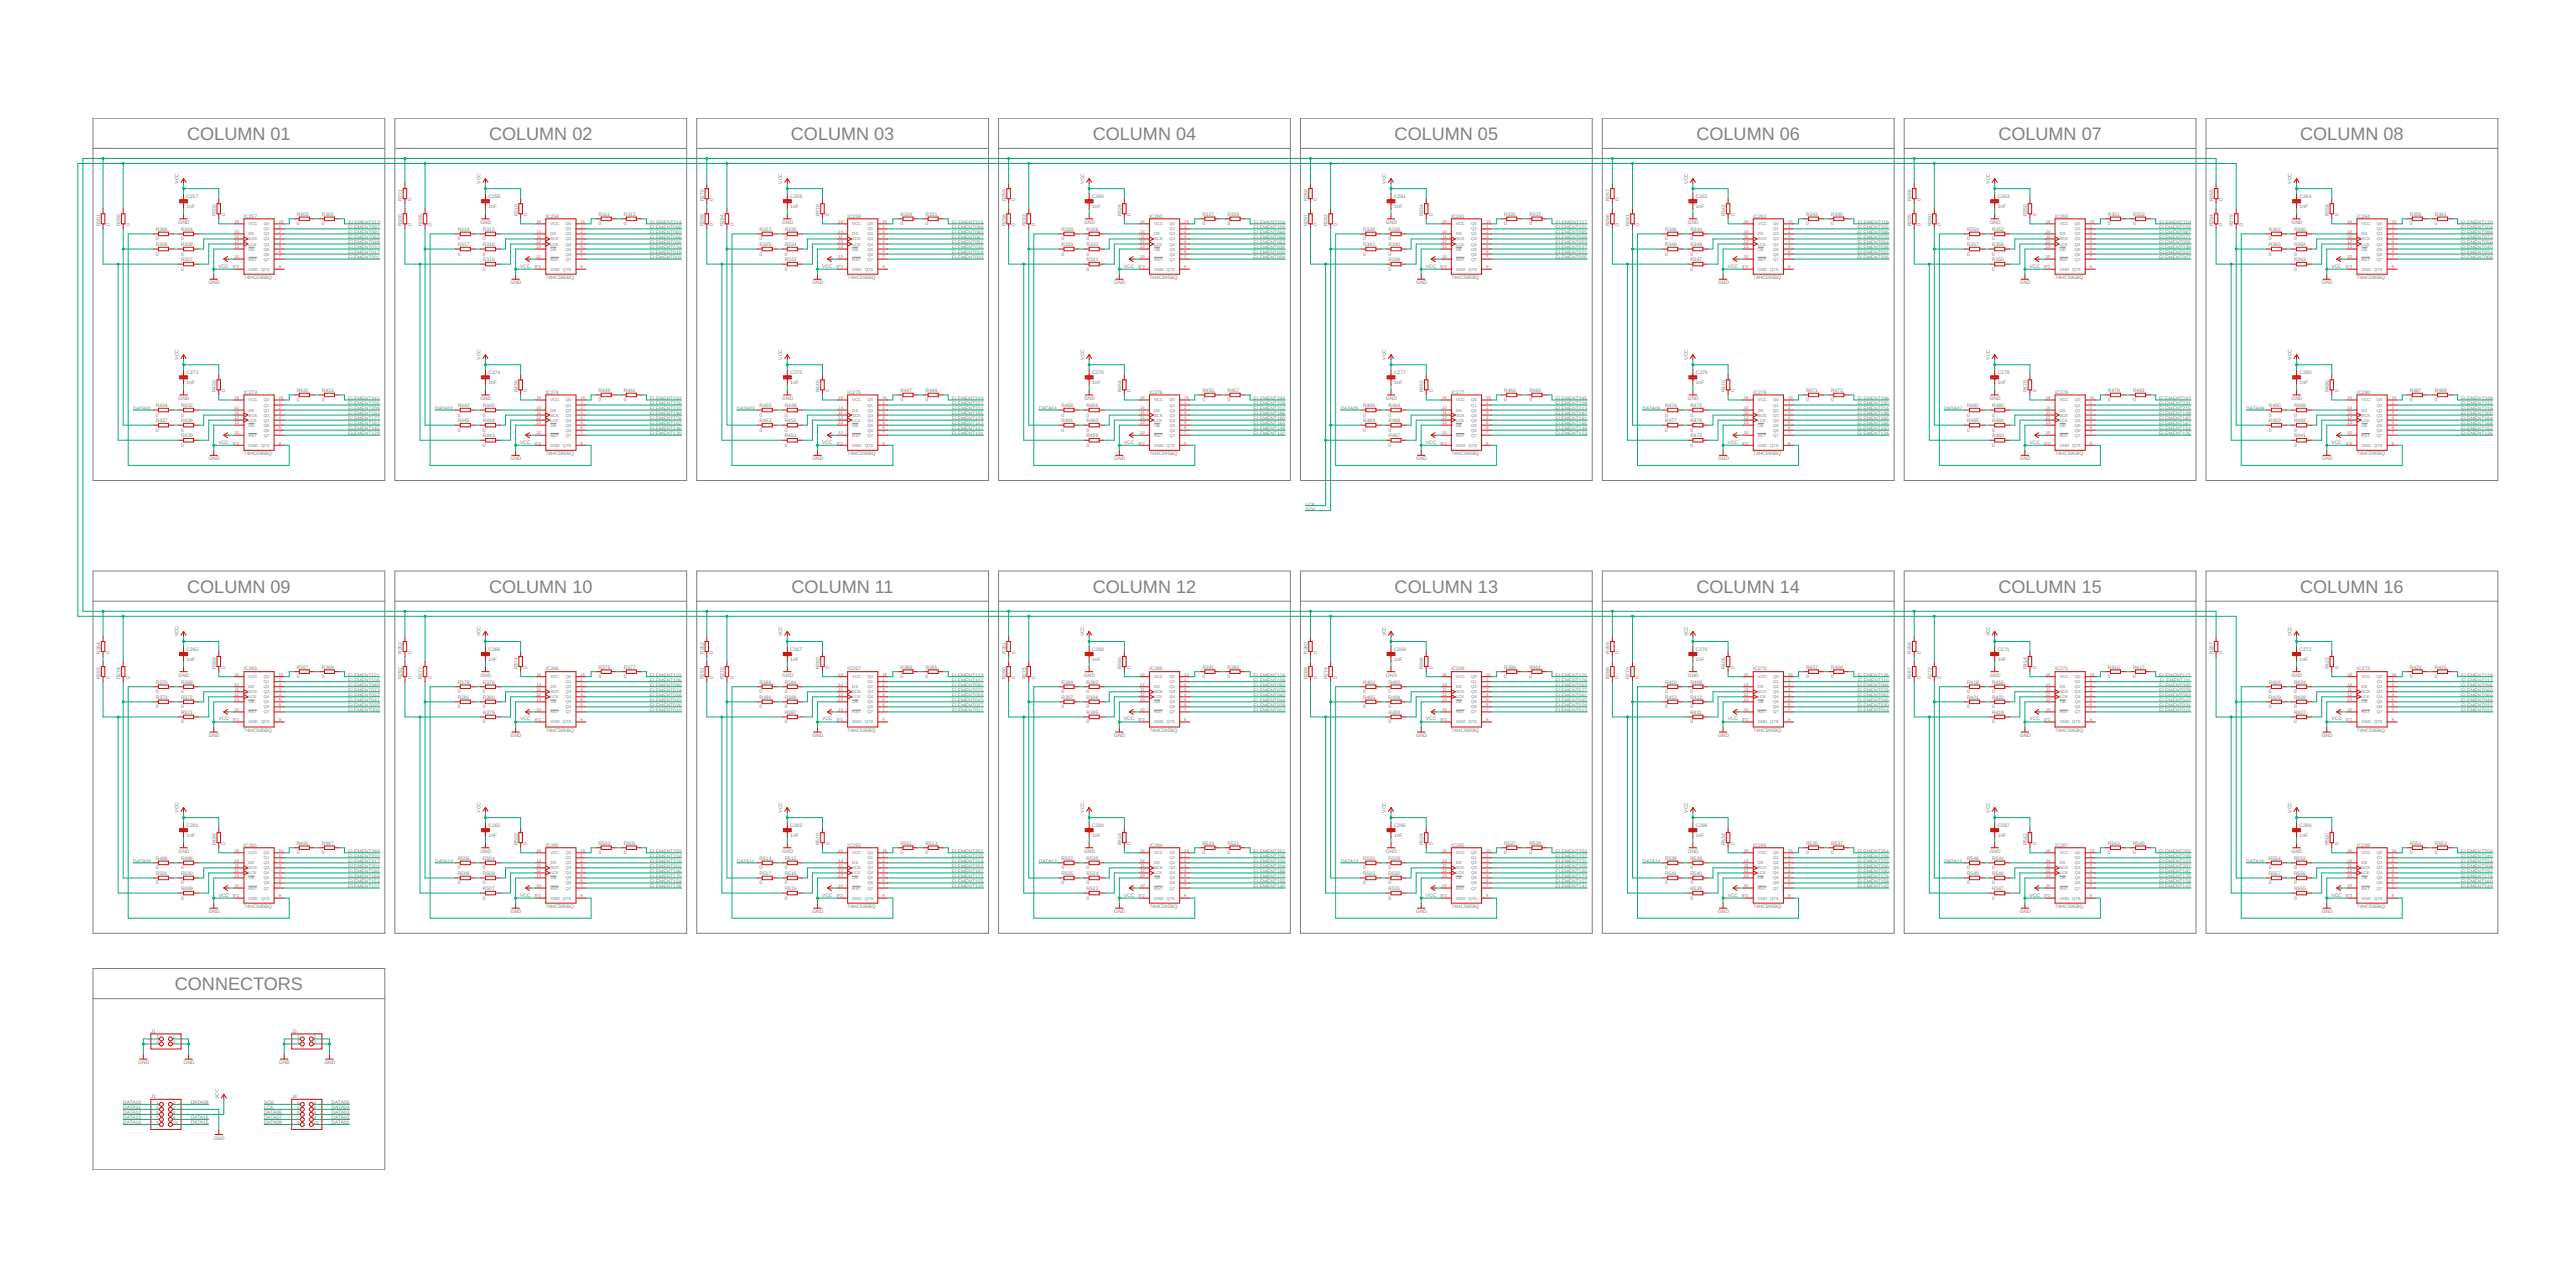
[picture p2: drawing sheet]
<svg xmlns="http://www.w3.org/2000/svg" width="1300mm" height="650mm" viewBox="0 0 1300 650" stroke-linecap="round" stroke-linejoin="round" font-family="sans-serif">
<defs><g id="words">
<g font-size="9.1" fill="#808080">
<text x="95" y="71">COLUMN 01</text>
<text x="247" y="71">COLUMN 02</text>
<text x="399" y="71">COLUMN 03</text>
<text x="552" y="71">COLUMN 04</text>
<text x="704" y="71">COLUMN 05</text>
<text x="856" y="71">COLUMN 06</text>
<text x="1009" y="71">COLUMN 07</text>
<text x="1161" y="71">COLUMN 08</text>
<text x="95" y="299">COLUMN 09</text>
<text x="247" y="299">COLUMN 10</text>
<text x="400" y="299">COLUMN 11</text>
<text x="552" y="299">COLUMN 12</text>
<text x="704" y="299">COLUMN 13</text>
<text x="856" y="299">COLUMN 14</text>
<text x="1009" y="299">COLUMN 15</text>
<text x="1161" y="299">COLUMN 16</text>
<text x="88" y="500">CONNECTORS</text>
</g>
<g font-size="2.5" fill="#808080">
<text x="90" y="93" transform="rotate(-90 90 93)">VCC</text>
<text x="243" y="93" transform="rotate(-90 243 93)">VCC</text>
<text x="395" y="93" transform="rotate(-90 395 93)">VCC</text>
<text x="547" y="93" transform="rotate(-90 547 93)">VCC</text>
<text x="700" y="93" transform="rotate(-90 700 93)">VCC</text>
<text x="852" y="93" transform="rotate(-90 852 93)">VCC</text>
<text x="1004" y="93" transform="rotate(-90 1004 93)">VCC</text>
<text x="1157" y="93" transform="rotate(-90 1157 93)">VCC</text>
<text x="94" y="100">C257</text>
<text x="203" y="102" transform="rotate(-90 203 102)">R271</text>
<text x="208" y="102" transform="rotate(-90 208 102)">0</text>
<text x="247" y="100">C258</text>
<text x="355" y="102" transform="rotate(-90 355 102)">R270</text>
<text x="360" y="102" transform="rotate(-90 360 102)">0</text>
<text x="399" y="100">C259</text>
<text x="508" y="102" transform="rotate(-90 508 102)">R269</text>
<text x="513" y="102" transform="rotate(-90 513 102)">0</text>
<text x="551" y="100">C260</text>
<text x="660" y="102" transform="rotate(-90 660 102)">R268</text>
<text x="665" y="102" transform="rotate(-90 665 102)">0</text>
<text x="704" y="100">C261</text>
<text x="813" y="102" transform="rotate(-90 813 102)">R267</text>
<text x="817" y="102" transform="rotate(-90 817 102)">0</text>
<text x="856" y="100">C262</text>
<text x="965" y="102" transform="rotate(-90 965 102)">R266</text>
<text x="970" y="102" transform="rotate(-90 970 102)">0</text>
<text x="1009" y="100">C263</text>
<text x="1117" y="102" transform="rotate(-90 1117 102)">R265</text>
<text x="1122" y="102" transform="rotate(-90 1122 102)">0</text>
<text x="1161" y="100">C264</text>
<text x="94" y="105">1nF</text>
<text x="247" y="105">1nF</text>
<text x="399" y="105">1nF</text>
<text x="551" y="105">1nF</text>
<text x="704" y="105">1nF</text>
<text x="856" y="105">1nF</text>
<text x="1009" y="105">1nF</text>
<text x="1161" y="105">1nF</text>
<text x="90" y="113">GND</text>
<text x="109" y="109" transform="rotate(-90 109 109)">R302</text>
<text x="114" y="109" transform="rotate(-90 114 109)">0</text>
<text x="123" y="110">IC257</text>
<text x="150" y="114">0</text>
<text x="150" y="109">R303</text>
<text x="163" y="114">0</text>
<text x="163" y="109">R305</text>
<text x="176" y="113">ELEMENT113</text>
<text x="243" y="113">GND</text>
<text x="261" y="109" transform="rotate(-90 261 109)">R310</text>
<text x="266" y="109" transform="rotate(-90 266 109)">0</text>
<text x="276" y="110">IC258</text>
<text x="302" y="114">0</text>
<text x="302" y="109">R311</text>
<text x="315" y="114">0</text>
<text x="315" y="109">R313</text>
<text x="328" y="113">ELEMENT114</text>
<text x="395" y="113">GND</text>
<text x="414" y="109" transform="rotate(-90 414 109)">R318</text>
<text x="419" y="109" transform="rotate(-90 419 109)">0</text>
<text x="428" y="110">IC259</text>
<text x="455" y="114">0</text>
<text x="455" y="109">R319</text>
<text x="467" y="114">0</text>
<text x="467" y="109">R321</text>
<text x="481" y="113">ELEMENT115</text>
<text x="547" y="113">GND</text>
<text x="566" y="109" transform="rotate(-90 566 109)">R326</text>
<text x="571" y="109" transform="rotate(-90 571 109)">0</text>
<text x="580" y="110">IC260</text>
<text x="607" y="114">0</text>
<text x="607" y="109">R327</text>
<text x="620" y="114">0</text>
<text x="620" y="109">R329</text>
<text x="633" y="113">ELEMENT116</text>
<text x="700" y="113">GND</text>
<text x="719" y="109" transform="rotate(-90 719 109)">R334</text>
<text x="723" y="109" transform="rotate(-90 723 109)">0</text>
<text x="733" y="110">IC261</text>
<text x="759" y="114">0</text>
<text x="759" y="109">R335</text>
<text x="772" y="114">0</text>
<text x="772" y="109">R337</text>
<text x="785" y="113">ELEMENT117</text>
<text x="852" y="113">GND</text>
<text x="871" y="109" transform="rotate(-90 871 109)">R342</text>
<text x="876" y="109" transform="rotate(-90 876 109)">0</text>
<text x="885" y="110">IC262</text>
<text x="912" y="114">0</text>
<text x="912" y="109">R343</text>
<text x="924" y="114">0</text>
<text x="924" y="109">R345</text>
<text x="938" y="113">ELEMENT118</text>
<text x="1004" y="113">GND</text>
<text x="1023" y="109" transform="rotate(-90 1023 109)">R350</text>
<text x="1028" y="109" transform="rotate(-90 1028 109)">0</text>
<text x="1038" y="110">IC263</text>
<text x="1064" y="114">0</text>
<text x="1064" y="109">R351</text>
<text x="1077" y="114">0</text>
<text x="1077" y="109">R353</text>
<text x="1090" y="113">ELEMENT119</text>
<text x="1157" y="113">GND</text>
<text x="1176" y="109" transform="rotate(-90 1176 109)">R358</text>
<text x="1181" y="109" transform="rotate(-90 1181 109)">0</text>
<text x="1190" y="110">IC264</text>
<text x="1217" y="114">0</text>
<text x="1217" y="109">R359</text>
<text x="1229" y="114">0</text>
<text x="1229" y="109">R361</text>
<text x="1242" y="113">ELEMENT120</text>
<text x="51" y="114" transform="rotate(-90 51 114)">R301</text>
<text x="55" y="114" transform="rotate(-90 55 114)">0</text>
<text x="61" y="114" transform="rotate(-90 61 114)">R286</text>
<text x="65" y="114" transform="rotate(-90 65 114)">0</text>
<text x="79" y="117">R306</text>
<text x="91" y="117">R304</text>
<text x="176" y="116">ELEMENT097</text>
<text x="176" y="118">ELEMENT081</text>
<text x="203" y="114" transform="rotate(-90 203 114)">R300</text>
<text x="208" y="114" transform="rotate(-90 208 114)">0</text>
<text x="213" y="114" transform="rotate(-90 213 114)">R285</text>
<text x="218" y="114" transform="rotate(-90 218 114)">0</text>
<text x="231" y="117">R314</text>
<text x="244" y="117">R312</text>
<text x="328" y="118">ELEMENT082</text>
<text x="328" y="116">ELEMENT098</text>
<text x="355" y="114" transform="rotate(-90 355 114)">R299</text>
<text x="360" y="114" transform="rotate(-90 360 114)">0</text>
<text x="365" y="114" transform="rotate(-90 365 114)">R284</text>
<text x="370" y="114" transform="rotate(-90 370 114)">0</text>
<text x="383" y="117">R322</text>
<text x="396" y="117">R320</text>
<text x="480" y="118">ELEMENT083</text>
<text x="480" y="116">ELEMENT099</text>
<text x="508" y="114" transform="rotate(-90 508 114)">R298</text>
<text x="513" y="114" transform="rotate(-90 513 114)">0</text>
<text x="518" y="114" transform="rotate(-90 518 114)">R283</text>
<text x="523" y="114" transform="rotate(-90 523 114)">0</text>
<text x="536" y="117">R330</text>
<text x="549" y="117">R328</text>
<text x="633" y="118">ELEMENT084</text>
<text x="633" y="116">ELEMENT100</text>
<text x="660" y="114" transform="rotate(-90 660 114)">R297</text>
<text x="665" y="114" transform="rotate(-90 665 114)">0</text>
<text x="670" y="114" transform="rotate(-90 670 114)">R282</text>
<text x="675" y="114" transform="rotate(-90 675 114)">0</text>
<text x="688" y="117">R338</text>
<text x="701" y="117">R336</text>
<text x="785" y="118">ELEMENT085</text>
<text x="785" y="116">ELEMENT101</text>
<text x="813" y="114" transform="rotate(-90 813 114)">R296</text>
<text x="817" y="114" transform="rotate(-90 817 114)">0</text>
<text x="823" y="114" transform="rotate(-90 823 114)">R281</text>
<text x="827" y="114" transform="rotate(-90 827 114)">0</text>
<text x="841" y="117">R346</text>
<text x="853" y="117">R344</text>
<text x="938" y="118">ELEMENT086</text>
<text x="938" y="116">ELEMENT102</text>
<text x="965" y="114" transform="rotate(-90 965 114)">R295</text>
<text x="970" y="114" transform="rotate(-90 970 114)">0</text>
<text x="975" y="114" transform="rotate(-90 975 114)">R280</text>
<text x="980" y="114" transform="rotate(-90 980 114)">0</text>
<text x="993" y="117">R354</text>
<text x="1006" y="117">R352</text>
<text x="1090" y="118">ELEMENT087</text>
<text x="1090" y="116">ELEMENT103</text>
<text x="1117" y="114" transform="rotate(-90 1117 114)">R294</text>
<text x="1122" y="114" transform="rotate(-90 1122 114)">0</text>
<text x="1127" y="114" transform="rotate(-90 1127 114)">R279</text>
<text x="1132" y="114" transform="rotate(-90 1132 114)">0</text>
<text x="1145" y="117">R362</text>
<text x="1158" y="117">R360</text>
<text x="1242" y="118">ELEMENT088</text>
<text x="1242" y="116">ELEMENT104</text>
<text x="79" y="121">0</text>
<text x="79" y="124">R309</text>
<text x="91" y="121">0</text>
<text x="91" y="124">R308</text>
<text x="176" y="121">ELEMENT065</text>
<text x="176" y="123">ELEMENT049</text>
<text x="176" y="126">ELEMENT033</text>
<text x="231" y="121">0</text>
<text x="231" y="124">R317</text>
<text x="244" y="121">0</text>
<text x="244" y="124">R316</text>
<text x="328" y="126">ELEMENT034</text>
<text x="328" y="123">ELEMENT050</text>
<text x="328" y="121">ELEMENT066</text>
<text x="383" y="121">0</text>
<text x="383" y="124">R325</text>
<text x="396" y="121">0</text>
<text x="396" y="124">R324</text>
<text x="480" y="126">ELEMENT035</text>
<text x="480" y="123">ELEMENT051</text>
<text x="480" y="121">ELEMENT067</text>
<text x="536" y="121">0</text>
<text x="536" y="124">R333</text>
<text x="549" y="121">0</text>
<text x="549" y="124">R332</text>
<text x="633" y="126">ELEMENT036</text>
<text x="633" y="123">ELEMENT052</text>
<text x="633" y="121">ELEMENT068</text>
<text x="688" y="121">0</text>
<text x="688" y="124">R341</text>
<text x="701" y="121">0</text>
<text x="701" y="124">R340</text>
<text x="785" y="126">ELEMENT037</text>
<text x="785" y="123">ELEMENT053</text>
<text x="785" y="121">ELEMENT069</text>
<text x="841" y="121">0</text>
<text x="841" y="124">R349</text>
<text x="853" y="121">0</text>
<text x="853" y="124">R348</text>
<text x="938" y="126">ELEMENT038</text>
<text x="938" y="123">ELEMENT054</text>
<text x="938" y="121">ELEMENT070</text>
<text x="993" y="121">0</text>
<text x="993" y="124">R357</text>
<text x="1006" y="121">0</text>
<text x="1006" y="124">R356</text>
<text x="1090" y="126">ELEMENT039</text>
<text x="1090" y="123">ELEMENT055</text>
<text x="1090" y="121">ELEMENT071</text>
<text x="1145" y="121">0</text>
<text x="1145" y="124">R365</text>
<text x="1158" y="121">0</text>
<text x="1158" y="124">R364</text>
<text x="1242" y="126">ELEMENT040</text>
<text x="1242" y="123">ELEMENT056</text>
<text x="1242" y="121">ELEMENT072</text>
<text x="79" y="129">0</text>
<text x="91" y="129">0</text>
<text x="91" y="132">R307</text>
<text x="176" y="128">ELEMENT017</text>
<text x="176" y="131">ELEMENT001</text>
<text x="231" y="129">0</text>
<text x="244" y="129">0</text>
<text x="244" y="132">R315</text>
<text x="328" y="131">ELEMENT002</text>
<text x="328" y="128">ELEMENT018</text>
<text x="383" y="129">0</text>
<text x="396" y="129">0</text>
<text x="396" y="132">R323</text>
<text x="480" y="131">ELEMENT003</text>
<text x="480" y="128">ELEMENT019</text>
<text x="536" y="129">0</text>
<text x="549" y="129">0</text>
<text x="549" y="132">R331</text>
<text x="633" y="131">ELEMENT004</text>
<text x="633" y="128">ELEMENT020</text>
<text x="688" y="129">0</text>
<text x="701" y="129">0</text>
<text x="701" y="132">R339</text>
<text x="785" y="131">ELEMENT005</text>
<text x="785" y="128">ELEMENT021</text>
<text x="841" y="129">0</text>
<text x="853" y="129">0</text>
<text x="853" y="132">R347</text>
<text x="938" y="131">ELEMENT006</text>
<text x="938" y="128">ELEMENT022</text>
<text x="993" y="129">0</text>
<text x="1006" y="129">0</text>
<text x="1006" y="132">R355</text>
<text x="1090" y="131">ELEMENT007</text>
<text x="1090" y="128">ELEMENT023</text>
<text x="1145" y="129">0</text>
<text x="1158" y="129">0</text>
<text x="1158" y="132">R363</text>
<text x="1242" y="131">ELEMENT008</text>
<text x="1242" y="128">ELEMENT024</text>
<text x="91" y="137">0</text>
<text x="110" y="135">VCC</text>
<text x="244" y="137">0</text>
<text x="263" y="135">VCC</text>
<text x="396" y="137">0</text>
<text x="415" y="135">VCC</text>
<text x="549" y="137">0</text>
<text x="567" y="135">VCC</text>
<text x="701" y="137">0</text>
<text x="720" y="135">VCC</text>
<text x="853" y="137">0</text>
<text x="872" y="135">VCC</text>
<text x="1006" y="137">0</text>
<text x="1025" y="135">VCC</text>
<text x="1158" y="137">0</text>
<text x="1177" y="135">VCC</text>
<text x="105" y="143">GND</text>
<text x="123" y="141">74HC595BQ</text>
<text x="258" y="143">GND</text>
<text x="276" y="141">74HC595BQ</text>
<text x="410" y="143">GND</text>
<text x="428" y="141">74HC595BQ</text>
<text x="563" y="143">GND</text>
<text x="580" y="141">74HC595BQ</text>
<text x="715" y="143">GND</text>
<text x="733" y="141">74HC595BQ</text>
<text x="867" y="143">GND</text>
<text x="885" y="141">74HC595BQ</text>
<text x="1020" y="143">GND</text>
<text x="1038" y="141">74HC595BQ</text>
<text x="1172" y="143">GND</text>
<text x="1190" y="141">74HC595BQ</text>
<text x="90" y="182" transform="rotate(-90 90 182)">VCC</text>
<text x="243" y="182" transform="rotate(-90 243 182)">VCC</text>
<text x="395" y="182" transform="rotate(-90 395 182)">VCC</text>
<text x="547" y="182" transform="rotate(-90 547 182)">VCC</text>
<text x="700" y="182" transform="rotate(-90 700 182)">VCC</text>
<text x="852" y="182" transform="rotate(-90 852 182)">VCC</text>
<text x="1004" y="182" transform="rotate(-90 1004 182)">VCC</text>
<text x="1157" y="182" transform="rotate(-90 1157 182)">VCC</text>
<text x="94" y="189">C273</text>
<text x="247" y="189">C274</text>
<text x="399" y="189">C275</text>
<text x="551" y="189">C276</text>
<text x="704" y="189">C277</text>
<text x="856" y="189">C278</text>
<text x="1009" y="189">C279</text>
<text x="1161" y="189">C280</text>
<text x="94" y="194">1nF</text>
<text x="150" y="198">R431</text>
<text x="163" y="198">R433</text>
<text x="247" y="194">1nF</text>
<text x="302" y="198">R439</text>
<text x="315" y="198">R441</text>
<text x="399" y="194">1nF</text>
<text x="455" y="198">R447</text>
<text x="467" y="198">R449</text>
<text x="551" y="194">1nF</text>
<text x="607" y="198">R455</text>
<text x="620" y="198">R457</text>
<text x="704" y="194">1nF</text>
<text x="759" y="198">R463</text>
<text x="772" y="198">R465</text>
<text x="856" y="194">1nF</text>
<text x="912" y="198">R471</text>
<text x="924" y="198">R473</text>
<text x="1009" y="194">1nF</text>
<text x="1064" y="198">R479</text>
<text x="1077" y="198">R481</text>
<text x="1161" y="194">1nF</text>
<text x="1217" y="198">R487</text>
<text x="1229" y="198">R489</text>
<text x="90" y="202">GND</text>
<text x="109" y="198" transform="rotate(-90 109 198)">R430</text>
<text x="114" y="198" transform="rotate(-90 114 198)">0</text>
<text x="123" y="199">IC273</text>
<text x="150" y="203">0</text>
<text x="163" y="203">0</text>
<text x="176" y="202">ELEMENT241</text>
<text x="243" y="202">GND</text>
<text x="261" y="198" transform="rotate(-90 261 198)">R438</text>
<text x="266" y="198" transform="rotate(-90 266 198)">0</text>
<text x="276" y="199">IC274</text>
<text x="302" y="203">0</text>
<text x="315" y="203">0</text>
<text x="328" y="202">ELEMENT242</text>
<text x="395" y="202">GND</text>
<text x="414" y="198" transform="rotate(-90 414 198)">R446</text>
<text x="419" y="198" transform="rotate(-90 419 198)">0</text>
<text x="428" y="199">IC275</text>
<text x="455" y="203">0</text>
<text x="467" y="203">0</text>
<text x="480" y="202">ELEMENT243</text>
<text x="547" y="202">GND</text>
<text x="566" y="198" transform="rotate(-90 566 198)">R454</text>
<text x="571" y="198" transform="rotate(-90 571 198)">0</text>
<text x="580" y="199">IC276</text>
<text x="607" y="203">0</text>
<text x="620" y="203">0</text>
<text x="633" y="202">ELEMENT244</text>
<text x="700" y="202">GND</text>
<text x="719" y="198" transform="rotate(-90 719 198)">R462</text>
<text x="723" y="198" transform="rotate(-90 723 198)">0</text>
<text x="733" y="199">IC277</text>
<text x="759" y="203">0</text>
<text x="772" y="203">0</text>
<text x="785" y="202">ELEMENT245</text>
<text x="852" y="202">GND</text>
<text x="871" y="198" transform="rotate(-90 871 198)">R470</text>
<text x="876" y="198" transform="rotate(-90 876 198)">0</text>
<text x="885" y="199">IC278</text>
<text x="912" y="203">0</text>
<text x="924" y="203">0</text>
<text x="938" y="202">ELEMENT246</text>
<text x="1004" y="202">GND</text>
<text x="1023" y="198" transform="rotate(-90 1023 198)">R478</text>
<text x="1028" y="198" transform="rotate(-90 1028 198)">0</text>
<text x="1038" y="199">IC279</text>
<text x="1064" y="203">0</text>
<text x="1077" y="203">0</text>
<text x="1090" y="202">ELEMENT247</text>
<text x="1157" y="202">GND</text>
<text x="1176" y="198" transform="rotate(-90 1176 198)">R486</text>
<text x="1181" y="198" transform="rotate(-90 1181 198)">0</text>
<text x="1190" y="199">IC280</text>
<text x="1217" y="203">0</text>
<text x="1229" y="203">0</text>
<text x="1242" y="202">ELEMENT248</text>
<text x="67" y="207">DATA01</text>
<text x="79" y="205">R434</text>
<text x="91" y="205">R432</text>
<text x="176" y="210">ELEMENT193</text>
<text x="176" y="207">ELEMENT209</text>
<text x="176" y="204">ELEMENT225</text>
<text x="220" y="207">DATA02</text>
<text x="231" y="205">R442</text>
<text x="244" y="205">R440</text>
<text x="328" y="210">ELEMENT194</text>
<text x="328" y="207">ELEMENT210</text>
<text x="328" y="204">ELEMENT226</text>
<text x="372" y="207">DATA03</text>
<text x="383" y="205">R450</text>
<text x="396" y="205">R448</text>
<text x="480" y="210">ELEMENT195</text>
<text x="480" y="204">ELEMENT227</text>
<text x="481" y="207">ELEMENT211</text>
<text x="524" y="207">DATA04</text>
<text x="536" y="205">R458</text>
<text x="549" y="205">R456</text>
<text x="633" y="210">ELEMENT196</text>
<text x="633" y="207">ELEMENT212</text>
<text x="633" y="204">ELEMENT228</text>
<text x="677" y="207">DATA05</text>
<text x="688" y="205">R466</text>
<text x="701" y="205">R464</text>
<text x="785" y="210">ELEMENT197</text>
<text x="785" y="207">ELEMENT213</text>
<text x="785" y="204">ELEMENT229</text>
<text x="829" y="207">DATA06</text>
<text x="841" y="205">R474</text>
<text x="853" y="205">R472</text>
<text x="938" y="207">ELEMENT214</text>
<text x="938" y="204">ELEMENT230</text>
<text x="938" y="210">ELEMENT198</text>
<text x="982" y="207">DATA07</text>
<text x="993" y="205">R482</text>
<text x="1006" y="205">R480</text>
<text x="1090" y="207">ELEMENT215</text>
<text x="1090" y="204">ELEMENT231</text>
<text x="1090" y="210">ELEMENT199</text>
<text x="1134" y="207">DATA08</text>
<text x="1145" y="205">R490</text>
<text x="1158" y="205">R488</text>
<text x="1242" y="207">ELEMENT216</text>
<text x="1242" y="204">ELEMENT232</text>
<text x="1242" y="210">ELEMENT200</text>
<text x="79" y="210">0</text>
<text x="79" y="213">R437</text>
<text x="91" y="210">0</text>
<text x="91" y="213">R436</text>
<text x="176" y="215">ELEMENT161</text>
<text x="176" y="212">ELEMENT177</text>
<text x="231" y="210">0</text>
<text x="231" y="213">R445</text>
<text x="244" y="210">0</text>
<text x="244" y="213">R444</text>
<text x="328" y="215">ELEMENT162</text>
<text x="328" y="212">ELEMENT178</text>
<text x="383" y="210">0</text>
<text x="383" y="213">R453</text>
<text x="396" y="210">0</text>
<text x="396" y="213">R452</text>
<text x="480" y="215">ELEMENT163</text>
<text x="480" y="212">ELEMENT179</text>
<text x="536" y="210">0</text>
<text x="536" y="213">R461</text>
<text x="549" y="210">0</text>
<text x="549" y="213">R460</text>
<text x="633" y="215">ELEMENT164</text>
<text x="633" y="212">ELEMENT180</text>
<text x="688" y="210">0</text>
<text x="688" y="213">R469</text>
<text x="701" y="210">0</text>
<text x="701" y="213">R468</text>
<text x="785" y="215">ELEMENT165</text>
<text x="785" y="212">ELEMENT181</text>
<text x="841" y="210">0</text>
<text x="841" y="213">R477</text>
<text x="853" y="210">0</text>
<text x="853" y="213">R476</text>
<text x="938" y="215">ELEMENT166</text>
<text x="938" y="212">ELEMENT182</text>
<text x="993" y="210">0</text>
<text x="993" y="213">R485</text>
<text x="1006" y="210">0</text>
<text x="1006" y="213">R484</text>
<text x="1090" y="215">ELEMENT167</text>
<text x="1090" y="212">ELEMENT183</text>
<text x="1145" y="210">0</text>
<text x="1145" y="213">R493</text>
<text x="1158" y="210">0</text>
<text x="1158" y="213">R492</text>
<text x="1242" y="215">ELEMENT168</text>
<text x="1242" y="212">ELEMENT184</text>
<text x="79" y="218">0</text>
<text x="91" y="218">0</text>
<text x="91" y="221">R435</text>
<text x="176" y="220">ELEMENT129</text>
<text x="176" y="217">ELEMENT145</text>
<text x="231" y="218">0</text>
<text x="244" y="218">0</text>
<text x="244" y="221">R443</text>
<text x="328" y="220">ELEMENT130</text>
<text x="328" y="217">ELEMENT146</text>
<text x="383" y="218">0</text>
<text x="396" y="218">0</text>
<text x="396" y="221">R451</text>
<text x="480" y="220">ELEMENT131</text>
<text x="480" y="217">ELEMENT147</text>
<text x="536" y="218">0</text>
<text x="549" y="218">0</text>
<text x="549" y="221">R459</text>
<text x="633" y="220">ELEMENT132</text>
<text x="633" y="217">ELEMENT148</text>
<text x="688" y="218">0</text>
<text x="701" y="218">0</text>
<text x="701" y="221">R467</text>
<text x="785" y="220">ELEMENT133</text>
<text x="785" y="217">ELEMENT149</text>
<text x="841" y="218">0</text>
<text x="853" y="218">0</text>
<text x="853" y="221">R475</text>
<text x="938" y="220">ELEMENT134</text>
<text x="938" y="217">ELEMENT150</text>
<text x="993" y="218">0</text>
<text x="1006" y="218">0</text>
<text x="1006" y="221">R483</text>
<text x="1090" y="220">ELEMENT135</text>
<text x="1090" y="217">ELEMENT151</text>
<text x="1145" y="218">0</text>
<text x="1158" y="218">0</text>
<text x="1158" y="221">R491</text>
<text x="1242" y="220">ELEMENT136</text>
<text x="1242" y="217">ELEMENT152</text>
<text x="91" y="226">0</text>
<text x="110" y="224">VCC</text>
<text x="244" y="226">0</text>
<text x="263" y="224">VCC</text>
<text x="396" y="226">0</text>
<text x="415" y="224">VCC</text>
<text x="549" y="226">0</text>
<text x="567" y="224">VCC</text>
<text x="701" y="226">0</text>
<text x="720" y="224">VCC</text>
<text x="853" y="226">0</text>
<text x="872" y="224">VCC</text>
<text x="1006" y="226">0</text>
<text x="1025" y="224">VCC</text>
<text x="1158" y="226">0</text>
<text x="1177" y="224">VCC</text>
<text x="105" y="232">GND</text>
<text x="123" y="230">74HC595BQ</text>
<text x="258" y="232">GND</text>
<text x="276" y="230">74HC595BQ</text>
<text x="410" y="232">GND</text>
<text x="428" y="230">74HC595BQ</text>
<text x="563" y="232">GND</text>
<text x="580" y="230">74HC595BQ</text>
<text x="715" y="232">GND</text>
<text x="733" y="230">74HC595BQ</text>
<text x="867" y="232">GND</text>
<text x="885" y="230">74HC595BQ</text>
<text x="1020" y="232">GND</text>
<text x="1038" y="230">74HC595BQ</text>
<text x="1172" y="232">GND</text>
<text x="1190" y="230">74HC595BQ</text>
<text x="659" y="258">SCK</text>
<text x="659" y="255">LCK</text>
<text x="90" y="321" transform="rotate(-90 90 321)">VCC</text>
<text x="243" y="321" transform="rotate(-90 243 321)">VCC</text>
<text x="395" y="321" transform="rotate(-90 395 321)">VCC</text>
<text x="547" y="321" transform="rotate(-90 547 321)">VCC</text>
<text x="700" y="321" transform="rotate(-90 700 321)">VCC</text>
<text x="852" y="321" transform="rotate(-90 852 321)">VCC</text>
<text x="1004" y="321" transform="rotate(-90 1004 321)">VCC</text>
<text x="1157" y="321" transform="rotate(-90 1157 321)">VCC</text>
<text x="94" y="329">C265</text>
<text x="247" y="329">C266</text>
<text x="399" y="329">C267</text>
<text x="551" y="329">C268</text>
<text x="704" y="329">C269</text>
<text x="856" y="329">C270</text>
<text x="1009" y="329">C271</text>
<text x="1161" y="329">C272</text>
<text x="51" y="330" transform="rotate(-90 51 330)">R264</text>
<text x="55" y="330" transform="rotate(-90 55 330)">0</text>
<text x="94" y="334">1nF</text>
<text x="203" y="330" transform="rotate(-90 203 330)">R263</text>
<text x="208" y="330" transform="rotate(-90 208 330)">0</text>
<text x="247" y="334">1nF</text>
<text x="355" y="330" transform="rotate(-90 355 330)">R262</text>
<text x="360" y="330" transform="rotate(-90 360 330)">0</text>
<text x="399" y="334">1nF</text>
<text x="508" y="330" transform="rotate(-90 508 330)">R261</text>
<text x="513" y="330" transform="rotate(-90 513 330)">0</text>
<text x="551" y="334">1nF</text>
<text x="660" y="330" transform="rotate(-90 660 330)">R260</text>
<text x="665" y="330" transform="rotate(-90 665 330)">0</text>
<text x="704" y="334">1nF</text>
<text x="813" y="330" transform="rotate(-90 813 330)">R259</text>
<text x="817" y="330" transform="rotate(-90 817 330)">0</text>
<text x="856" y="334">1nF</text>
<text x="965" y="330" transform="rotate(-90 965 330)">R258</text>
<text x="970" y="330" transform="rotate(-90 970 330)">0</text>
<text x="1009" y="334">1nF</text>
<text x="1117" y="330" transform="rotate(-90 1117 330)">R257</text>
<text x="1122" y="330" transform="rotate(-90 1122 330)">0</text>
<text x="1161" y="334">1nF</text>
<text x="90" y="342">GND</text>
<text x="109" y="338" transform="rotate(-90 109 338)">R366</text>
<text x="114" y="338" transform="rotate(-90 114 338)">0</text>
<text x="123" y="338">IC265</text>
<text x="150" y="338">R367</text>
<text x="163" y="338">R369</text>
<text x="176" y="342">ELEMENT121</text>
<text x="243" y="342">GND</text>
<text x="261" y="338" transform="rotate(-90 261 338)">R374</text>
<text x="266" y="338" transform="rotate(-90 266 338)">0</text>
<text x="276" y="338">IC266</text>
<text x="302" y="338">R375</text>
<text x="315" y="338">R377</text>
<text x="328" y="342">ELEMENT122</text>
<text x="395" y="342">GND</text>
<text x="414" y="338" transform="rotate(-90 414 338)">R382</text>
<text x="419" y="338" transform="rotate(-90 419 338)">0</text>
<text x="428" y="338">IC267</text>
<text x="455" y="338">R383</text>
<text x="467" y="338">R385</text>
<text x="480" y="342">ELEMENT123</text>
<text x="547" y="342">GND</text>
<text x="566" y="338" transform="rotate(-90 566 338)">R390</text>
<text x="571" y="338" transform="rotate(-90 571 338)">0</text>
<text x="580" y="338">IC268</text>
<text x="607" y="338">R391</text>
<text x="620" y="338">R393</text>
<text x="633" y="342">ELEMENT124</text>
<text x="700" y="342">GND</text>
<text x="719" y="338" transform="rotate(-90 719 338)">R398</text>
<text x="723" y="338" transform="rotate(-90 723 338)">0</text>
<text x="733" y="338">IC269</text>
<text x="759" y="338">R399</text>
<text x="772" y="338">R401</text>
<text x="785" y="342">ELEMENT125</text>
<text x="852" y="342">GND</text>
<text x="871" y="338" transform="rotate(-90 871 338)">R406</text>
<text x="876" y="338" transform="rotate(-90 876 338)">0</text>
<text x="885" y="338">IC270</text>
<text x="912" y="338">R407</text>
<text x="924" y="338">R409</text>
<text x="938" y="342">ELEMENT126</text>
<text x="1004" y="342">GND</text>
<text x="1023" y="338" transform="rotate(-90 1023 338)">R414</text>
<text x="1028" y="338" transform="rotate(-90 1028 338)">0</text>
<text x="1038" y="338">IC271</text>
<text x="1064" y="338">R415</text>
<text x="1077" y="338">R417</text>
<text x="1090" y="342">ELEMENT127</text>
<text x="1157" y="342">GND</text>
<text x="1176" y="338" transform="rotate(-90 1176 338)">R422</text>
<text x="1181" y="338" transform="rotate(-90 1181 338)">0</text>
<text x="1190" y="338">IC272</text>
<text x="1217" y="338">R423</text>
<text x="1229" y="338">R425</text>
<text x="1242" y="342">ELEMENT128</text>
<text x="51" y="343" transform="rotate(-90 51 343)">R293</text>
<text x="55" y="343" transform="rotate(-90 55 343)">0</text>
<text x="61" y="343" transform="rotate(-90 61 343)">R278</text>
<text x="65" y="343" transform="rotate(-90 65 343)">0</text>
<text x="79" y="345">R370</text>
<text x="91" y="345">R368</text>
<text x="150" y="342">0</text>
<text x="163" y="342">0</text>
<text x="176" y="347">ELEMENT089</text>
<text x="176" y="344">ELEMENT105</text>
<text x="203" y="343" transform="rotate(-90 203 343)">R292</text>
<text x="208" y="343" transform="rotate(-90 208 343)">0</text>
<text x="213" y="343" transform="rotate(-90 213 343)">R277</text>
<text x="218" y="343" transform="rotate(-90 218 343)">0</text>
<text x="231" y="345">R378</text>
<text x="244" y="345">R376</text>
<text x="302" y="342">0</text>
<text x="315" y="342">0</text>
<text x="328" y="347">ELEMENT090</text>
<text x="328" y="344">ELEMENT106</text>
<text x="355" y="343" transform="rotate(-90 355 343)">R291</text>
<text x="360" y="343" transform="rotate(-90 360 343)">0</text>
<text x="365" y="343" transform="rotate(-90 365 343)">R276</text>
<text x="370" y="343" transform="rotate(-90 370 343)">0</text>
<text x="383" y="345">R386</text>
<text x="396" y="345">R384</text>
<text x="455" y="342">0</text>
<text x="467" y="342">0</text>
<text x="480" y="347">ELEMENT091</text>
<text x="480" y="344">ELEMENT107</text>
<text x="508" y="343" transform="rotate(-90 508 343)">R290</text>
<text x="513" y="343" transform="rotate(-90 513 343)">0</text>
<text x="518" y="343" transform="rotate(-90 518 343)">R275</text>
<text x="523" y="343" transform="rotate(-90 523 343)">0</text>
<text x="536" y="345">R394</text>
<text x="549" y="345">R392</text>
<text x="607" y="342">0</text>
<text x="620" y="342">0</text>
<text x="633" y="347">ELEMENT092</text>
<text x="633" y="344">ELEMENT108</text>
<text x="660" y="343" transform="rotate(-90 660 343)">R289</text>
<text x="665" y="343" transform="rotate(-90 665 343)">0</text>
<text x="670" y="343" transform="rotate(-90 670 343)">R274</text>
<text x="675" y="343" transform="rotate(-90 675 343)">0</text>
<text x="688" y="345">R402</text>
<text x="701" y="345">R400</text>
<text x="759" y="342">0</text>
<text x="772" y="342">0</text>
<text x="785" y="347">ELEMENT093</text>
<text x="785" y="344">ELEMENT109</text>
<text x="813" y="343" transform="rotate(-90 813 343)">R288</text>
<text x="817" y="343" transform="rotate(-90 817 343)">0</text>
<text x="823" y="343" transform="rotate(-90 823 343)">R273</text>
<text x="827" y="343" transform="rotate(-90 827 343)">0</text>
<text x="841" y="345">R410</text>
<text x="853" y="345">R408</text>
<text x="912" y="342">0</text>
<text x="924" y="342">0</text>
<text x="938" y="347">ELEMENT094</text>
<text x="938" y="344">ELEMENT110</text>
<text x="965" y="343" transform="rotate(-90 965 343)">R287</text>
<text x="970" y="343" transform="rotate(-90 970 343)">0</text>
<text x="975" y="343" transform="rotate(-90 975 343)">R272</text>
<text x="980" y="343" transform="rotate(-90 980 343)">0</text>
<text x="993" y="345">R418</text>
<text x="1006" y="345">R416</text>
<text x="1064" y="342">0</text>
<text x="1077" y="342">0</text>
<text x="1090" y="347">ELEMENT095</text>
<text x="1090" y="344">ELEMENT111</text>
<text x="1145" y="345">R426</text>
<text x="1158" y="345">R424</text>
<text x="1217" y="342">0</text>
<text x="1229" y="342">0</text>
<text x="1242" y="347">ELEMENT096</text>
<text x="1243" y="344">ELEMENT112</text>
<text x="79" y="350">0</text>
<text x="79" y="353">R373</text>
<text x="91" y="350">0</text>
<text x="91" y="353">R372</text>
<text x="176" y="352">ELEMENT057</text>
<text x="176" y="349">ELEMENT073</text>
<text x="231" y="350">0</text>
<text x="231" y="353">R381</text>
<text x="244" y="350">0</text>
<text x="244" y="353">R380</text>
<text x="328" y="352">ELEMENT058</text>
<text x="328" y="349">ELEMENT074</text>
<text x="383" y="350">0</text>
<text x="383" y="353">R389</text>
<text x="396" y="350">0</text>
<text x="396" y="353">R388</text>
<text x="480" y="352">ELEMENT059</text>
<text x="480" y="349">ELEMENT075</text>
<text x="536" y="350">0</text>
<text x="536" y="353">R397</text>
<text x="549" y="350">0</text>
<text x="549" y="353">R396</text>
<text x="633" y="352">ELEMENT060</text>
<text x="633" y="349">ELEMENT076</text>
<text x="688" y="350">0</text>
<text x="688" y="353">R405</text>
<text x="701" y="350">0</text>
<text x="701" y="353">R404</text>
<text x="785" y="352">ELEMENT061</text>
<text x="785" y="349">ELEMENT077</text>
<text x="841" y="350">0</text>
<text x="841" y="353">R413</text>
<text x="853" y="350">0</text>
<text x="853" y="353">R412</text>
<text x="938" y="352">ELEMENT062</text>
<text x="938" y="349">ELEMENT078</text>
<text x="993" y="350">0</text>
<text x="993" y="353">R421</text>
<text x="1006" y="350">0</text>
<text x="1006" y="353">R420</text>
<text x="1090" y="352">ELEMENT063</text>
<text x="1090" y="349">ELEMENT079</text>
<text x="1145" y="350">0</text>
<text x="1145" y="353">R429</text>
<text x="1158" y="350">0</text>
<text x="1158" y="353">R428</text>
<text x="1242" y="352">ELEMENT064</text>
<text x="1242" y="349">ELEMENT080</text>
<text x="79" y="358">0</text>
<text x="91" y="358">0</text>
<text x="176" y="359">ELEMENT009</text>
<text x="176" y="357">ELEMENT025</text>
<text x="176" y="354">ELEMENT041</text>
<text x="231" y="358">0</text>
<text x="244" y="358">0</text>
<text x="328" y="359">ELEMENT010</text>
<text x="328" y="357">ELEMENT026</text>
<text x="328" y="354">ELEMENT042</text>
<text x="383" y="358">0</text>
<text x="396" y="358">0</text>
<text x="480" y="357">ELEMENT027</text>
<text x="480" y="354">ELEMENT043</text>
<text x="481" y="359">ELEMENT011</text>
<text x="536" y="358">0</text>
<text x="549" y="358">0</text>
<text x="633" y="359">ELEMENT012</text>
<text x="633" y="357">ELEMENT028</text>
<text x="633" y="354">ELEMENT044</text>
<text x="688" y="358">0</text>
<text x="701" y="358">0</text>
<text x="785" y="359">ELEMENT013</text>
<text x="785" y="357">ELEMENT029</text>
<text x="785" y="354">ELEMENT045</text>
<text x="841" y="358">0</text>
<text x="853" y="358">0</text>
<text x="938" y="359">ELEMENT014</text>
<text x="938" y="357">ELEMENT030</text>
<text x="938" y="354">ELEMENT046</text>
<text x="993" y="358">0</text>
<text x="1006" y="358">0</text>
<text x="1090" y="359">ELEMENT015</text>
<text x="1090" y="357">ELEMENT031</text>
<text x="1090" y="354">ELEMENT047</text>
<text x="1145" y="358">0</text>
<text x="1158" y="358">0</text>
<text x="1242" y="359">ELEMENT016</text>
<text x="1242" y="357">ELEMENT032</text>
<text x="1242" y="354">ELEMENT048</text>
<text x="91" y="365">0</text>
<text x="91" y="360">R371</text>
<text x="110" y="364">VCC</text>
<text x="244" y="365">0</text>
<text x="244" y="360">R379</text>
<text x="263" y="364">VCC</text>
<text x="396" y="365">0</text>
<text x="396" y="360">R387</text>
<text x="415" y="364">VCC</text>
<text x="549" y="365">0</text>
<text x="549" y="360">R395</text>
<text x="567" y="364">VCC</text>
<text x="701" y="365">0</text>
<text x="701" y="360">R403</text>
<text x="720" y="364">VCC</text>
<text x="853" y="365">0</text>
<text x="853" y="360">R411</text>
<text x="872" y="364">VCC</text>
<text x="1006" y="365">0</text>
<text x="1006" y="360">R419</text>
<text x="1025" y="364">VCC</text>
<text x="1158" y="365">0</text>
<text x="1158" y="360">R427</text>
<text x="1177" y="364">VCC</text>
<text x="123" y="370">74HC595BQ</text>
<text x="276" y="370">74HC595BQ</text>
<text x="428" y="370">74HC595BQ</text>
<text x="580" y="370">74HC595BQ</text>
<text x="733" y="370">74HC595BQ</text>
<text x="885" y="370">74HC595BQ</text>
<text x="1038" y="370">74HC595BQ</text>
<text x="1190" y="370">74HC595BQ</text>
<text x="105" y="372">GND</text>
<text x="258" y="372">GND</text>
<text x="410" y="372">GND</text>
<text x="563" y="372">GND</text>
<text x="715" y="372">GND</text>
<text x="867" y="372">GND</text>
<text x="1020" y="372">GND</text>
<text x="1172" y="372">GND</text>
<text x="90" y="410" transform="rotate(-90 90 410)">VCC</text>
<text x="243" y="410" transform="rotate(-90 243 410)">VCC</text>
<text x="395" y="410" transform="rotate(-90 395 410)">VCC</text>
<text x="547" y="410" transform="rotate(-90 547 410)">VCC</text>
<text x="700" y="410" transform="rotate(-90 700 410)">VCC</text>
<text x="852" y="410" transform="rotate(-90 852 410)">VCC</text>
<text x="1004" y="410" transform="rotate(-90 1004 410)">VCC</text>
<text x="1157" y="410" transform="rotate(-90 1157 410)">VCC</text>
<text x="94" y="417">C281</text>
<text x="247" y="417">C282</text>
<text x="399" y="417">C283</text>
<text x="551" y="417">C284</text>
<text x="704" y="417">C285</text>
<text x="856" y="417">C286</text>
<text x="1009" y="417">C287</text>
<text x="1161" y="417">C288</text>
<text x="94" y="422">1nF</text>
<text x="247" y="422">1nF</text>
<text x="399" y="422">1nF</text>
<text x="551" y="422">1nF</text>
<text x="704" y="422">1nF</text>
<text x="856" y="422">1nF</text>
<text x="1009" y="422">1nF</text>
<text x="1161" y="422">1nF</text>
<text x="90" y="430">GND</text>
<text x="109" y="427" transform="rotate(-90 109 427)">R494</text>
<text x="114" y="427" transform="rotate(-90 114 427)">0</text>
<text x="123" y="427">IC281</text>
<text x="150" y="431">0</text>
<text x="150" y="426">R495</text>
<text x="163" y="431">0</text>
<text x="163" y="426">R497</text>
<text x="176" y="430">ELEMENT249</text>
<text x="243" y="430">GND</text>
<text x="261" y="427" transform="rotate(-90 261 427)">R502</text>
<text x="266" y="427" transform="rotate(-90 266 427)">0</text>
<text x="276" y="427">IC282</text>
<text x="302" y="431">0</text>
<text x="302" y="426">R503</text>
<text x="315" y="431">0</text>
<text x="315" y="426">R505</text>
<text x="328" y="430">ELEMENT250</text>
<text x="395" y="430">GND</text>
<text x="414" y="427" transform="rotate(-90 414 427)">R510</text>
<text x="419" y="427" transform="rotate(-90 419 427)">0</text>
<text x="428" y="427">IC283</text>
<text x="455" y="431">0</text>
<text x="455" y="426">R511</text>
<text x="467" y="431">0</text>
<text x="467" y="426">R513</text>
<text x="480" y="430">ELEMENT251</text>
<text x="547" y="430">GND</text>
<text x="566" y="427" transform="rotate(-90 566 427)">R518</text>
<text x="571" y="427" transform="rotate(-90 571 427)">0</text>
<text x="580" y="427">IC284</text>
<text x="607" y="431">0</text>
<text x="607" y="426">R519</text>
<text x="620" y="431">0</text>
<text x="620" y="426">R521</text>
<text x="633" y="430">ELEMENT252</text>
<text x="700" y="430">GND</text>
<text x="719" y="427" transform="rotate(-90 719 427)">R526</text>
<text x="723" y="427" transform="rotate(-90 723 427)">0</text>
<text x="733" y="427">IC285</text>
<text x="759" y="431">0</text>
<text x="759" y="426">R527</text>
<text x="772" y="431">0</text>
<text x="772" y="426">R529</text>
<text x="785" y="430">ELEMENT253</text>
<text x="852" y="430">GND</text>
<text x="871" y="427" transform="rotate(-90 871 427)">R534</text>
<text x="876" y="427" transform="rotate(-90 876 427)">0</text>
<text x="885" y="427">IC286</text>
<text x="912" y="431">0</text>
<text x="912" y="426">R535</text>
<text x="924" y="431">0</text>
<text x="924" y="426">R537</text>
<text x="938" y="430">ELEMENT254</text>
<text x="1004" y="430">GND</text>
<text x="1023" y="427" transform="rotate(-90 1023 427)">R542</text>
<text x="1028" y="427" transform="rotate(-90 1028 427)">0</text>
<text x="1038" y="427">IC287</text>
<text x="1064" y="431">0</text>
<text x="1064" y="426">R543</text>
<text x="1077" y="431">0</text>
<text x="1077" y="426">R545</text>
<text x="1090" y="430">ELEMENT255</text>
<text x="1157" y="430">GND</text>
<text x="1176" y="427" transform="rotate(-90 1176 427)">R550</text>
<text x="1181" y="427" transform="rotate(-90 1181 427)">0</text>
<text x="1190" y="427">IC288</text>
<text x="1217" y="431">0</text>
<text x="1217" y="426">R551</text>
<text x="1229" y="431">0</text>
<text x="1229" y="426">R553</text>
<text x="1242" y="430">ELEMENT256</text>
<text x="67" y="436">DATA09</text>
<text x="79" y="434">R498</text>
<text x="91" y="434">R496</text>
<text x="176" y="436">ELEMENT217</text>
<text x="176" y="433">ELEMENT233</text>
<text x="220" y="436">DATA10</text>
<text x="231" y="434">R506</text>
<text x="244" y="434">R504</text>
<text x="328" y="436">ELEMENT218</text>
<text x="328" y="433">ELEMENT234</text>
<text x="372" y="436">DATA11</text>
<text x="383" y="434">R514</text>
<text x="396" y="434">R512</text>
<text x="480" y="436">ELEMENT219</text>
<text x="480" y="433">ELEMENT235</text>
<text x="524" y="436">DATA12</text>
<text x="536" y="434">R522</text>
<text x="549" y="434">R520</text>
<text x="633" y="436">ELEMENT220</text>
<text x="633" y="433">ELEMENT236</text>
<text x="677" y="436">DATA13</text>
<text x="688" y="434">R530</text>
<text x="701" y="434">R528</text>
<text x="785" y="436">ELEMENT221</text>
<text x="785" y="433">ELEMENT237</text>
<text x="829" y="436">DATA14</text>
<text x="841" y="434">R538</text>
<text x="853" y="434">R536</text>
<text x="938" y="436">ELEMENT222</text>
<text x="938" y="433">ELEMENT238</text>
<text x="982" y="436">DATA15</text>
<text x="993" y="434">R546</text>
<text x="1006" y="434">R544</text>
<text x="1090" y="436">ELEMENT223</text>
<text x="1090" y="433">ELEMENT239</text>
<text x="1134" y="436">DATA16</text>
<text x="1145" y="434">R554</text>
<text x="1158" y="434">R552</text>
<text x="1242" y="436">ELEMENT224</text>
<text x="1242" y="433">ELEMENT240</text>
<text x="79" y="439">0</text>
<text x="79" y="442">R501</text>
<text x="91" y="439">0</text>
<text x="91" y="442">R500</text>
<text x="176" y="443">ELEMENT169</text>
<text x="176" y="441">ELEMENT185</text>
<text x="176" y="438">ELEMENT201</text>
<text x="231" y="439">0</text>
<text x="231" y="442">R509</text>
<text x="244" y="439">0</text>
<text x="244" y="442">R508</text>
<text x="328" y="443">ELEMENT170</text>
<text x="328" y="441">ELEMENT186</text>
<text x="328" y="438">ELEMENT202</text>
<text x="383" y="439">0</text>
<text x="383" y="442">R517</text>
<text x="396" y="439">0</text>
<text x="396" y="442">R516</text>
<text x="480" y="443">ELEMENT171</text>
<text x="480" y="441">ELEMENT187</text>
<text x="480" y="438">ELEMENT203</text>
<text x="536" y="439">0</text>
<text x="536" y="442">R525</text>
<text x="549" y="439">0</text>
<text x="549" y="442">R524</text>
<text x="633" y="443">ELEMENT172</text>
<text x="633" y="441">ELEMENT188</text>
<text x="633" y="438">ELEMENT204</text>
<text x="688" y="439">0</text>
<text x="688" y="442">R533</text>
<text x="701" y="439">0</text>
<text x="701" y="442">R532</text>
<text x="785" y="443">ELEMENT173</text>
<text x="785" y="441">ELEMENT189</text>
<text x="785" y="438">ELEMENT205</text>
<text x="841" y="439">0</text>
<text x="841" y="442">R541</text>
<text x="853" y="439">0</text>
<text x="853" y="442">R540</text>
<text x="938" y="443">ELEMENT174</text>
<text x="938" y="441">ELEMENT190</text>
<text x="938" y="438">ELEMENT206</text>
<text x="993" y="439">0</text>
<text x="993" y="442">R549</text>
<text x="1006" y="439">0</text>
<text x="1006" y="442">R548</text>
<text x="1090" y="443">ELEMENT175</text>
<text x="1090" y="441">ELEMENT191</text>
<text x="1090" y="438">ELEMENT207</text>
<text x="1145" y="439">0</text>
<text x="1145" y="442">R557</text>
<text x="1158" y="439">0</text>
<text x="1158" y="442">R556</text>
<text x="1242" y="443">ELEMENT176</text>
<text x="1242" y="441">ELEMENT192</text>
<text x="1242" y="438">ELEMENT208</text>
<text x="79" y="446">0</text>
<text x="91" y="446">0</text>
<text x="91" y="449">R499</text>
<text x="176" y="448">ELEMENT137</text>
<text x="176" y="446">ELEMENT153</text>
<text x="231" y="446">0</text>
<text x="244" y="446">0</text>
<text x="244" y="449">R507</text>
<text x="328" y="448">ELEMENT138</text>
<text x="328" y="446">ELEMENT154</text>
<text x="383" y="446">0</text>
<text x="396" y="446">0</text>
<text x="396" y="449">R515</text>
<text x="480" y="448">ELEMENT139</text>
<text x="480" y="446">ELEMENT155</text>
<text x="536" y="446">0</text>
<text x="549" y="446">0</text>
<text x="549" y="449">R523</text>
<text x="633" y="448">ELEMENT140</text>
<text x="633" y="446">ELEMENT156</text>
<text x="688" y="446">0</text>
<text x="701" y="446">0</text>
<text x="701" y="449">R531</text>
<text x="785" y="448">ELEMENT141</text>
<text x="785" y="446">ELEMENT157</text>
<text x="841" y="446">0</text>
<text x="853" y="446">0</text>
<text x="853" y="449">R539</text>
<text x="938" y="448">ELEMENT142</text>
<text x="938" y="446">ELEMENT158</text>
<text x="993" y="446">0</text>
<text x="1006" y="446">0</text>
<text x="1006" y="449">R547</text>
<text x="1090" y="448">ELEMENT143</text>
<text x="1090" y="446">ELEMENT159</text>
<text x="1145" y="446">0</text>
<text x="1158" y="446">0</text>
<text x="1158" y="449">R555</text>
<text x="1242" y="448">ELEMENT144</text>
<text x="1242" y="446">ELEMENT160</text>
<text x="91" y="454">0</text>
<text x="110" y="453">VCC</text>
<text x="244" y="454">0</text>
<text x="263" y="453">VCC</text>
<text x="396" y="454">0</text>
<text x="415" y="453">VCC</text>
<text x="549" y="454">0</text>
<text x="567" y="453">VCC</text>
<text x="701" y="454">0</text>
<text x="720" y="453">VCC</text>
<text x="853" y="454">0</text>
<text x="872" y="453">VCC</text>
<text x="1006" y="454">0</text>
<text x="1025" y="453">VCC</text>
<text x="1158" y="454">0</text>
<text x="1177" y="453">VCC</text>
<text x="105" y="461">GND</text>
<text x="123" y="458">74HC595BQ</text>
<text x="258" y="461">GND</text>
<text x="276" y="458">74HC595BQ</text>
<text x="410" y="461">GND</text>
<text x="428" y="458">74HC595BQ</text>
<text x="563" y="461">GND</text>
<text x="580" y="458">74HC595BQ</text>
<text x="715" y="461">GND</text>
<text x="733" y="458">74HC595BQ</text>
<text x="867" y="461">GND</text>
<text x="885" y="458">74HC595BQ</text>
<text x="1020" y="461">GND</text>
<text x="1038" y="458">74HC595BQ</text>
<text x="1172" y="461">GND</text>
<text x="1190" y="458">74HC595BQ</text>
<text x="76" y="521">J1</text>
<text x="147" y="521">J2</text>
<text x="70" y="537">GND</text>
<text x="93" y="537">GND</text>
<text x="141" y="537">GND</text>
<text x="164" y="537">GND</text>
<text x="62" y="557">DATA10</text>
<text x="76" y="554">J3</text>
<text x="96" y="557">DATA09</text>
<text x="110" y="555" transform="rotate(-90 110 555)">VCC</text>
<text x="133" y="557">SCK</text>
<text x="147" y="554">J4</text>
<text x="167" y="557">DATA05</text>
<text x="62" y="560">DATA11</text>
<text x="62" y="563">DATA12</text>
<text x="133" y="563">DATA06</text>
<text x="133" y="560">LCK</text>
<text x="167" y="563">DATA03</text>
<text x="167" y="560">DATA04</text>
<text x="62" y="565">DATA13</text>
<text x="62" y="568">DATA14</text>
<text x="96" y="568">DATA15</text>
<text x="96" y="565">DATA16</text>
<text x="133" y="565">DATA07</text>
<text x="133" y="568">DATA08</text>
<text x="167" y="568">DATA01</text>
<text x="167" y="565">DATA02</text>
<text x="108" y="575">GND</text>
</g>
<g font-size="2.1" fill="#808080">
<text x="118" y="113">16</text>
<text x="125" y="114">VCC</text>
<text x="133" y="114">Q0</text>
<text x="141" y="113">15</text>
<text x="271" y="113">16</text>
<text x="278" y="114">VCC</text>
<text x="286" y="114">Q0</text>
<text x="293" y="113">15</text>
<text x="423" y="113">16</text>
<text x="430" y="114">VCC</text>
<text x="438" y="114">Q0</text>
<text x="446" y="113">15</text>
<text x="576" y="113">16</text>
<text x="583" y="114">VCC</text>
<text x="590" y="114">Q0</text>
<text x="598" y="113">15</text>
<text x="728" y="113">16</text>
<text x="735" y="114">VCC</text>
<text x="743" y="114">Q0</text>
<text x="750" y="113">15</text>
<text x="880" y="113">16</text>
<text x="887" y="114">VCC</text>
<text x="895" y="114">Q0</text>
<text x="903" y="113">15</text>
<text x="1033" y="113">16</text>
<text x="1040" y="114">VCC</text>
<text x="1048" y="114">Q0</text>
<text x="1055" y="113">15</text>
<text x="1185" y="113">16</text>
<text x="1192" y="114">VCC</text>
<text x="1200" y="114">Q0</text>
<text x="1207" y="113">15</text>
<text x="118" y="118">14</text>
<text x="125" y="119">DS</text>
<text x="133" y="116">Q1</text>
<text x="133" y="119">Q2</text>
<text x="141" y="115">1</text>
<text x="141" y="118">2</text>
<text x="271" y="118">14</text>
<text x="278" y="119">DS</text>
<text x="286" y="116">Q1</text>
<text x="286" y="119">Q2</text>
<text x="293" y="115">1</text>
<text x="293" y="118">2</text>
<text x="423" y="118">14</text>
<text x="430" y="119">DS</text>
<text x="438" y="116">Q1</text>
<text x="438" y="119">Q2</text>
<text x="446" y="115">1</text>
<text x="446" y="118">2</text>
<text x="576" y="118">14</text>
<text x="583" y="119">DS</text>
<text x="590" y="116">Q1</text>
<text x="590" y="119">Q2</text>
<text x="598" y="115">1</text>
<text x="598" y="118">2</text>
<text x="728" y="118">14</text>
<text x="735" y="119">DS</text>
<text x="743" y="116">Q1</text>
<text x="743" y="119">Q2</text>
<text x="750" y="115">1</text>
<text x="750" y="118">2</text>
<text x="880" y="118">14</text>
<text x="887" y="119">DS</text>
<text x="895" y="116">Q1</text>
<text x="895" y="119">Q2</text>
<text x="903" y="115">1</text>
<text x="903" y="118">2</text>
<text x="1033" y="118">14</text>
<text x="1040" y="119">DS</text>
<text x="1048" y="116">Q1</text>
<text x="1048" y="119">Q2</text>
<text x="1055" y="115">1</text>
<text x="1055" y="118">2</text>
<text x="1185" y="118">14</text>
<text x="1192" y="119">DS</text>
<text x="1200" y="116">Q1</text>
<text x="1200" y="119">Q2</text>
<text x="1207" y="115">1</text>
<text x="1207" y="118">2</text>
<text x="118" y="123">12</text>
<text x="118" y="125">13</text>
<text x="119" y="120">11</text>
<text x="125" y="124">LCK</text>
<text x="125" y="121">SCK</text>
<text x="133" y="121">Q3</text>
<text x="133" y="124">Q4</text>
<text x="141" y="120">3</text>
<text x="141" y="123">4</text>
<text x="141" y="125">5</text>
<text x="271" y="123">12</text>
<text x="271" y="125">13</text>
<text x="271" y="120">11</text>
<text x="278" y="124">LCK</text>
<text x="278" y="121">SCK</text>
<text x="286" y="121">Q3</text>
<text x="286" y="124">Q4</text>
<text x="293" y="120">3</text>
<text x="293" y="123">4</text>
<text x="293" y="125">5</text>
<text x="423" y="123">12</text>
<text x="423" y="125">13</text>
<text x="423" y="120">11</text>
<text x="430" y="124">LCK</text>
<text x="430" y="121">SCK</text>
<text x="438" y="121">Q3</text>
<text x="438" y="124">Q4</text>
<text x="446" y="120">3</text>
<text x="446" y="123">4</text>
<text x="446" y="125">5</text>
<text x="576" y="123">12</text>
<text x="576" y="125">13</text>
<text x="576" y="120">11</text>
<text x="583" y="124">LCK</text>
<text x="583" y="121">SCK</text>
<text x="590" y="121">Q3</text>
<text x="590" y="124">Q4</text>
<text x="598" y="120">3</text>
<text x="598" y="123">4</text>
<text x="598" y="125">5</text>
<text x="728" y="123">12</text>
<text x="728" y="125">13</text>
<text x="728" y="120">11</text>
<text x="735" y="124">LCK</text>
<text x="735" y="121">SCK</text>
<text x="743" y="121">Q3</text>
<text x="743" y="124">Q4</text>
<text x="750" y="120">3</text>
<text x="750" y="123">4</text>
<text x="750" y="125">5</text>
<text x="880" y="123">12</text>
<text x="880" y="125">13</text>
<text x="881" y="120">11</text>
<text x="887" y="124">LCK</text>
<text x="887" y="121">SCK</text>
<text x="895" y="121">Q3</text>
<text x="895" y="124">Q4</text>
<text x="903" y="120">3</text>
<text x="903" y="123">4</text>
<text x="903" y="125">5</text>
<text x="1033" y="123">12</text>
<text x="1033" y="125">13</text>
<text x="1033" y="120">11</text>
<text x="1040" y="124">LCK</text>
<text x="1040" y="121">SCK</text>
<text x="1048" y="121">Q3</text>
<text x="1048" y="124">Q4</text>
<text x="1055" y="120">3</text>
<text x="1055" y="123">4</text>
<text x="1055" y="125">5</text>
<text x="1185" y="123">12</text>
<text x="1185" y="125">13</text>
<text x="1185" y="120">11</text>
<text x="1192" y="124">LCK</text>
<text x="1192" y="121">SCK</text>
<text x="1200" y="121">Q3</text>
<text x="1200" y="124">Q4</text>
<text x="1207" y="120">3</text>
<text x="1207" y="123">4</text>
<text x="1207" y="125">5</text>
<text x="118" y="130">10</text>
<text x="125" y="132">RST</text>
<text x="125" y="126">OE</text>
<text x="133" y="126">Q5</text>
<text x="133" y="129">Q6</text>
<text x="133" y="132">Q7</text>
<text x="141" y="128">6</text>
<text x="141" y="130">7</text>
<text x="271" y="130">10</text>
<text x="278" y="132">RST</text>
<text x="278" y="126">OE</text>
<text x="286" y="126">Q5</text>
<text x="286" y="129">Q6</text>
<text x="286" y="132">Q7</text>
<text x="293" y="128">6</text>
<text x="293" y="130">7</text>
<text x="423" y="130">10</text>
<text x="430" y="132">RST</text>
<text x="430" y="126">OE</text>
<text x="438" y="126">Q5</text>
<text x="438" y="129">Q6</text>
<text x="438" y="132">Q7</text>
<text x="446" y="128">6</text>
<text x="446" y="130">7</text>
<text x="576" y="130">10</text>
<text x="583" y="132">RST</text>
<text x="583" y="126">OE</text>
<text x="590" y="126">Q5</text>
<text x="590" y="129">Q6</text>
<text x="590" y="132">Q7</text>
<text x="598" y="128">6</text>
<text x="598" y="130">7</text>
<text x="728" y="130">10</text>
<text x="735" y="132">RST</text>
<text x="735" y="126">OE</text>
<text x="743" y="126">Q5</text>
<text x="743" y="129">Q6</text>
<text x="743" y="132">Q7</text>
<text x="750" y="128">6</text>
<text x="750" y="130">7</text>
<text x="880" y="130">10</text>
<text x="887" y="132">RST</text>
<text x="887" y="126">OE</text>
<text x="895" y="126">Q5</text>
<text x="895" y="129">Q6</text>
<text x="895" y="132">Q7</text>
<text x="903" y="128">6</text>
<text x="903" y="130">7</text>
<text x="1033" y="130">10</text>
<text x="1040" y="132">RST</text>
<text x="1040" y="126">OE</text>
<text x="1048" y="126">Q5</text>
<text x="1048" y="129">Q6</text>
<text x="1048" y="132">Q7</text>
<text x="1055" y="128">6</text>
<text x="1055" y="130">7</text>
<text x="1185" y="130">10</text>
<text x="1192" y="132">RST</text>
<text x="1192" y="126">OE</text>
<text x="1200" y="126">Q5</text>
<text x="1200" y="129">Q6</text>
<text x="1200" y="132">Q7</text>
<text x="1207" y="128">6</text>
<text x="1207" y="130">7</text>
<text x="118" y="136">8*2</text>
<text x="125" y="137">GND</text>
<text x="132" y="137">Q7S</text>
<text x="141" y="136">9</text>
<text x="270" y="136">8*2</text>
<text x="278" y="137">GND</text>
<text x="284" y="137">Q7S</text>
<text x="293" y="136">9</text>
<text x="422" y="136">8*2</text>
<text x="430" y="137">GND</text>
<text x="437" y="137">Q7S</text>
<text x="446" y="136">9</text>
<text x="575" y="136">8*2</text>
<text x="583" y="137">GND</text>
<text x="589" y="137">Q7S</text>
<text x="598" y="136">9</text>
<text x="727" y="136">8*2</text>
<text x="735" y="137">GND</text>
<text x="741" y="137">Q7S</text>
<text x="750" y="136">9</text>
<text x="880" y="136">8*2</text>
<text x="887" y="137">GND</text>
<text x="894" y="137">Q7S</text>
<text x="903" y="136">9</text>
<text x="1032" y="136">8*2</text>
<text x="1040" y="137">GND</text>
<text x="1046" y="137">Q7S</text>
<text x="1055" y="136">9</text>
<text x="1184" y="136">8*2</text>
<text x="1192" y="137">GND</text>
<text x="1199" y="137">Q7S</text>
<text x="1207" y="136">9</text>
<text x="118" y="202">16</text>
<text x="125" y="203">VCC</text>
<text x="133" y="203">Q0</text>
<text x="141" y="202">15</text>
<text x="271" y="202">16</text>
<text x="278" y="203">VCC</text>
<text x="286" y="203">Q0</text>
<text x="293" y="202">15</text>
<text x="423" y="202">16</text>
<text x="430" y="203">VCC</text>
<text x="438" y="203">Q0</text>
<text x="446" y="202">15</text>
<text x="576" y="202">16</text>
<text x="583" y="203">VCC</text>
<text x="590" y="203">Q0</text>
<text x="598" y="202">15</text>
<text x="728" y="202">16</text>
<text x="735" y="203">VCC</text>
<text x="743" y="203">Q0</text>
<text x="750" y="202">15</text>
<text x="880" y="202">16</text>
<text x="887" y="203">VCC</text>
<text x="895" y="203">Q0</text>
<text x="903" y="202">15</text>
<text x="1033" y="202">16</text>
<text x="1040" y="203">VCC</text>
<text x="1048" y="203">Q0</text>
<text x="1055" y="202">15</text>
<text x="1185" y="202">16</text>
<text x="1192" y="203">VCC</text>
<text x="1200" y="203">Q0</text>
<text x="1207" y="202">15</text>
<text x="118" y="207">14</text>
<text x="119" y="209">11</text>
<text x="125" y="208">DS</text>
<text x="133" y="205">Q1</text>
<text x="133" y="208">Q2</text>
<text x="141" y="204">1</text>
<text x="141" y="207">2</text>
<text x="141" y="209">3</text>
<text x="271" y="207">14</text>
<text x="271" y="209">11</text>
<text x="278" y="208">DS</text>
<text x="286" y="205">Q1</text>
<text x="286" y="208">Q2</text>
<text x="293" y="204">1</text>
<text x="293" y="207">2</text>
<text x="293" y="209">3</text>
<text x="423" y="207">14</text>
<text x="423" y="209">11</text>
<text x="430" y="208">DS</text>
<text x="438" y="205">Q1</text>
<text x="438" y="208">Q2</text>
<text x="446" y="204">1</text>
<text x="446" y="207">2</text>
<text x="446" y="209">3</text>
<text x="576" y="207">14</text>
<text x="576" y="209">11</text>
<text x="583" y="208">DS</text>
<text x="590" y="205">Q1</text>
<text x="590" y="208">Q2</text>
<text x="598" y="204">1</text>
<text x="598" y="207">2</text>
<text x="598" y="209">3</text>
<text x="728" y="207">14</text>
<text x="728" y="209">11</text>
<text x="735" y="208">DS</text>
<text x="743" y="205">Q1</text>
<text x="743" y="208">Q2</text>
<text x="750" y="204">1</text>
<text x="750" y="207">2</text>
<text x="750" y="209">3</text>
<text x="880" y="207">14</text>
<text x="881" y="209">11</text>
<text x="887" y="208">DS</text>
<text x="895" y="205">Q1</text>
<text x="895" y="208">Q2</text>
<text x="903" y="204">1</text>
<text x="903" y="207">2</text>
<text x="903" y="209">3</text>
<text x="1033" y="207">14</text>
<text x="1033" y="209">11</text>
<text x="1040" y="208">DS</text>
<text x="1048" y="205">Q1</text>
<text x="1048" y="208">Q2</text>
<text x="1055" y="204">1</text>
<text x="1055" y="207">2</text>
<text x="1055" y="209">3</text>
<text x="1185" y="207">14</text>
<text x="1185" y="209">11</text>
<text x="1192" y="208">DS</text>
<text x="1200" y="205">Q1</text>
<text x="1200" y="208">Q2</text>
<text x="1207" y="204">1</text>
<text x="1207" y="207">2</text>
<text x="1207" y="209">3</text>
<text x="118" y="212">12</text>
<text x="118" y="214">13</text>
<text x="125" y="213">LCK</text>
<text x="125" y="210">SCK</text>
<text x="125" y="215">OE</text>
<text x="133" y="210">Q3</text>
<text x="133" y="213">Q4</text>
<text x="133" y="215">Q5</text>
<text x="141" y="212">4</text>
<text x="141" y="214">5</text>
<text x="271" y="212">12</text>
<text x="271" y="214">13</text>
<text x="278" y="213">LCK</text>
<text x="278" y="210">SCK</text>
<text x="278" y="215">OE</text>
<text x="286" y="210">Q3</text>
<text x="286" y="213">Q4</text>
<text x="286" y="215">Q5</text>
<text x="293" y="212">4</text>
<text x="293" y="214">5</text>
<text x="423" y="212">12</text>
<text x="423" y="214">13</text>
<text x="430" y="213">LCK</text>
<text x="430" y="210">SCK</text>
<text x="430" y="215">OE</text>
<text x="438" y="210">Q3</text>
<text x="438" y="213">Q4</text>
<text x="438" y="215">Q5</text>
<text x="446" y="212">4</text>
<text x="446" y="214">5</text>
<text x="576" y="212">12</text>
<text x="576" y="214">13</text>
<text x="583" y="213">LCK</text>
<text x="583" y="210">SCK</text>
<text x="583" y="215">OE</text>
<text x="590" y="210">Q3</text>
<text x="590" y="213">Q4</text>
<text x="590" y="215">Q5</text>
<text x="598" y="212">4</text>
<text x="598" y="214">5</text>
<text x="728" y="212">12</text>
<text x="728" y="214">13</text>
<text x="735" y="213">LCK</text>
<text x="735" y="210">SCK</text>
<text x="735" y="215">OE</text>
<text x="743" y="210">Q3</text>
<text x="743" y="213">Q4</text>
<text x="743" y="215">Q5</text>
<text x="750" y="212">4</text>
<text x="750" y="214">5</text>
<text x="880" y="212">12</text>
<text x="880" y="214">13</text>
<text x="887" y="213">LCK</text>
<text x="887" y="210">SCK</text>
<text x="887" y="215">OE</text>
<text x="895" y="210">Q3</text>
<text x="895" y="213">Q4</text>
<text x="895" y="215">Q5</text>
<text x="903" y="212">4</text>
<text x="903" y="214">5</text>
<text x="1033" y="212">12</text>
<text x="1033" y="214">13</text>
<text x="1040" y="213">LCK</text>
<text x="1040" y="210">SCK</text>
<text x="1040" y="215">OE</text>
<text x="1048" y="210">Q3</text>
<text x="1048" y="213">Q4</text>
<text x="1048" y="215">Q5</text>
<text x="1055" y="212">4</text>
<text x="1055" y="214">5</text>
<text x="1185" y="212">12</text>
<text x="1185" y="214">13</text>
<text x="1192" y="213">LCK</text>
<text x="1192" y="210">SCK</text>
<text x="1192" y="215">OE</text>
<text x="1200" y="210">Q3</text>
<text x="1200" y="213">Q4</text>
<text x="1200" y="215">Q5</text>
<text x="1207" y="212">4</text>
<text x="1207" y="214">5</text>
<text x="118" y="219">10</text>
<text x="125" y="220">RST</text>
<text x="133" y="218">Q6</text>
<text x="133" y="220">Q7</text>
<text x="141" y="217">6</text>
<text x="141" y="219">7</text>
<text x="271" y="219">10</text>
<text x="278" y="220">RST</text>
<text x="286" y="218">Q6</text>
<text x="286" y="220">Q7</text>
<text x="293" y="217">6</text>
<text x="293" y="219">7</text>
<text x="423" y="219">10</text>
<text x="430" y="220">RST</text>
<text x="438" y="218">Q6</text>
<text x="438" y="220">Q7</text>
<text x="446" y="217">6</text>
<text x="446" y="219">7</text>
<text x="576" y="219">10</text>
<text x="583" y="220">RST</text>
<text x="590" y="218">Q6</text>
<text x="590" y="220">Q7</text>
<text x="598" y="217">6</text>
<text x="598" y="219">7</text>
<text x="728" y="219">10</text>
<text x="735" y="220">RST</text>
<text x="743" y="218">Q6</text>
<text x="743" y="220">Q7</text>
<text x="750" y="217">6</text>
<text x="750" y="219">7</text>
<text x="880" y="219">10</text>
<text x="887" y="220">RST</text>
<text x="895" y="218">Q6</text>
<text x="895" y="220">Q7</text>
<text x="903" y="217">6</text>
<text x="903" y="219">7</text>
<text x="1033" y="219">10</text>
<text x="1040" y="220">RST</text>
<text x="1048" y="218">Q6</text>
<text x="1048" y="220">Q7</text>
<text x="1055" y="217">6</text>
<text x="1055" y="219">7</text>
<text x="1185" y="219">10</text>
<text x="1192" y="220">RST</text>
<text x="1200" y="218">Q6</text>
<text x="1200" y="220">Q7</text>
<text x="1207" y="217">6</text>
<text x="1207" y="219">7</text>
<text x="118" y="224">8*2</text>
<text x="125" y="226">GND</text>
<text x="132" y="226">Q7S</text>
<text x="141" y="224">9</text>
<text x="270" y="224">8*2</text>
<text x="278" y="226">GND</text>
<text x="284" y="226">Q7S</text>
<text x="293" y="224">9</text>
<text x="422" y="224">8*2</text>
<text x="430" y="226">GND</text>
<text x="437" y="226">Q7S</text>
<text x="446" y="224">9</text>
<text x="575" y="224">8*2</text>
<text x="583" y="226">GND</text>
<text x="589" y="226">Q7S</text>
<text x="598" y="224">9</text>
<text x="727" y="224">8*2</text>
<text x="735" y="226">GND</text>
<text x="741" y="226">Q7S</text>
<text x="750" y="224">9</text>
<text x="880" y="224">8*2</text>
<text x="887" y="226">GND</text>
<text x="894" y="226">Q7S</text>
<text x="903" y="224">9</text>
<text x="1032" y="224">8*2</text>
<text x="1040" y="226">GND</text>
<text x="1046" y="226">Q7S</text>
<text x="1055" y="224">9</text>
<text x="1184" y="224">8*2</text>
<text x="1192" y="226">GND</text>
<text x="1199" y="226">Q7S</text>
<text x="1207" y="224">9</text>
<text x="118" y="341">16</text>
<text x="141" y="341">15</text>
<text x="271" y="341">16</text>
<text x="293" y="341">15</text>
<text x="423" y="341">16</text>
<text x="446" y="341">15</text>
<text x="576" y="341">16</text>
<text x="598" y="341">15</text>
<text x="728" y="341">16</text>
<text x="750" y="341">15</text>
<text x="880" y="341">16</text>
<text x="903" y="341">15</text>
<text x="1033" y="341">16</text>
<text x="1055" y="341">15</text>
<text x="1185" y="341">16</text>
<text x="1207" y="341">15</text>
<text x="118" y="346">14</text>
<text x="125" y="347">DS</text>
<text x="125" y="342">VCC</text>
<text x="133" y="345">Q1</text>
<text x="133" y="347">Q2</text>
<text x="133" y="342">Q0</text>
<text x="141" y="344">1</text>
<text x="141" y="346">2</text>
<text x="271" y="346">14</text>
<text x="278" y="347">DS</text>
<text x="278" y="342">VCC</text>
<text x="286" y="345">Q1</text>
<text x="286" y="347">Q2</text>
<text x="286" y="342">Q0</text>
<text x="293" y="344">1</text>
<text x="293" y="346">2</text>
<text x="423" y="346">14</text>
<text x="430" y="347">DS</text>
<text x="430" y="342">VCC</text>
<text x="438" y="345">Q1</text>
<text x="438" y="347">Q2</text>
<text x="438" y="342">Q0</text>
<text x="446" y="344">1</text>
<text x="446" y="346">2</text>
<text x="576" y="346">14</text>
<text x="583" y="347">DS</text>
<text x="583" y="342">VCC</text>
<text x="590" y="345">Q1</text>
<text x="590" y="347">Q2</text>
<text x="590" y="342">Q0</text>
<text x="598" y="344">1</text>
<text x="598" y="346">2</text>
<text x="728" y="346">14</text>
<text x="735" y="347">DS</text>
<text x="735" y="342">VCC</text>
<text x="743" y="345">Q1</text>
<text x="743" y="347">Q2</text>
<text x="743" y="342">Q0</text>
<text x="750" y="344">1</text>
<text x="750" y="346">2</text>
<text x="880" y="346">14</text>
<text x="887" y="347">DS</text>
<text x="887" y="342">VCC</text>
<text x="895" y="345">Q1</text>
<text x="895" y="347">Q2</text>
<text x="895" y="342">Q0</text>
<text x="903" y="344">1</text>
<text x="903" y="346">2</text>
<text x="1033" y="346">14</text>
<text x="1040" y="347">DS</text>
<text x="1040" y="342">VCC</text>
<text x="1048" y="345">Q1</text>
<text x="1048" y="347">Q2</text>
<text x="1048" y="342">Q0</text>
<text x="1055" y="344">1</text>
<text x="1055" y="346">2</text>
<text x="1185" y="346">14</text>
<text x="1192" y="347">DS</text>
<text x="1192" y="342">VCC</text>
<text x="1200" y="345">Q1</text>
<text x="1200" y="347">Q2</text>
<text x="1200" y="342">Q0</text>
<text x="1207" y="344">1</text>
<text x="1207" y="346">2</text>
<text x="118" y="351">12</text>
<text x="118" y="354">13</text>
<text x="119" y="349">11</text>
<text x="125" y="353">LCK</text>
<text x="125" y="350">SCK</text>
<text x="133" y="350">Q3</text>
<text x="133" y="353">Q4</text>
<text x="141" y="349">3</text>
<text x="141" y="351">4</text>
<text x="141" y="354">5</text>
<text x="271" y="351">12</text>
<text x="271" y="354">13</text>
<text x="271" y="349">11</text>
<text x="278" y="353">LCK</text>
<text x="278" y="350">SCK</text>
<text x="286" y="350">Q3</text>
<text x="286" y="353">Q4</text>
<text x="293" y="349">3</text>
<text x="293" y="351">4</text>
<text x="293" y="354">5</text>
<text x="423" y="351">12</text>
<text x="423" y="354">13</text>
<text x="423" y="349">11</text>
<text x="430" y="353">LCK</text>
<text x="430" y="350">SCK</text>
<text x="438" y="350">Q3</text>
<text x="438" y="353">Q4</text>
<text x="446" y="349">3</text>
<text x="446" y="351">4</text>
<text x="446" y="354">5</text>
<text x="576" y="351">12</text>
<text x="576" y="354">13</text>
<text x="576" y="349">11</text>
<text x="583" y="353">LCK</text>
<text x="583" y="350">SCK</text>
<text x="590" y="350">Q3</text>
<text x="590" y="353">Q4</text>
<text x="598" y="349">3</text>
<text x="598" y="351">4</text>
<text x="598" y="354">5</text>
<text x="728" y="351">12</text>
<text x="728" y="354">13</text>
<text x="728" y="349">11</text>
<text x="735" y="353">LCK</text>
<text x="735" y="350">SCK</text>
<text x="743" y="350">Q3</text>
<text x="743" y="353">Q4</text>
<text x="750" y="349">3</text>
<text x="750" y="351">4</text>
<text x="750" y="354">5</text>
<text x="880" y="351">12</text>
<text x="880" y="354">13</text>
<text x="881" y="349">11</text>
<text x="887" y="353">LCK</text>
<text x="887" y="350">SCK</text>
<text x="895" y="350">Q3</text>
<text x="895" y="353">Q4</text>
<text x="903" y="349">3</text>
<text x="903" y="351">4</text>
<text x="903" y="354">5</text>
<text x="1033" y="351">12</text>
<text x="1033" y="354">13</text>
<text x="1033" y="349">11</text>
<text x="1040" y="353">LCK</text>
<text x="1040" y="350">SCK</text>
<text x="1048" y="350">Q3</text>
<text x="1048" y="353">Q4</text>
<text x="1055" y="349">3</text>
<text x="1055" y="351">4</text>
<text x="1055" y="354">5</text>
<text x="1185" y="351">12</text>
<text x="1185" y="354">13</text>
<text x="1185" y="349">11</text>
<text x="1192" y="353">LCK</text>
<text x="1192" y="350">SCK</text>
<text x="1200" y="350">Q3</text>
<text x="1200" y="353">Q4</text>
<text x="1207" y="349">3</text>
<text x="1207" y="351">4</text>
<text x="1207" y="354">5</text>
<text x="118" y="359">10</text>
<text x="125" y="355">OE</text>
<text x="133" y="355">Q5</text>
<text x="133" y="358">Q6</text>
<text x="141" y="356">6</text>
<text x="141" y="359">7</text>
<text x="271" y="359">10</text>
<text x="278" y="355">OE</text>
<text x="286" y="355">Q5</text>
<text x="286" y="358">Q6</text>
<text x="293" y="356">6</text>
<text x="293" y="359">7</text>
<text x="423" y="359">10</text>
<text x="430" y="355">OE</text>
<text x="438" y="355">Q5</text>
<text x="438" y="358">Q6</text>
<text x="446" y="356">6</text>
<text x="446" y="359">7</text>
<text x="576" y="359">10</text>
<text x="583" y="355">OE</text>
<text x="590" y="355">Q5</text>
<text x="590" y="358">Q6</text>
<text x="598" y="356">6</text>
<text x="598" y="359">7</text>
<text x="728" y="359">10</text>
<text x="735" y="355">OE</text>
<text x="743" y="355">Q5</text>
<text x="743" y="358">Q6</text>
<text x="750" y="356">6</text>
<text x="750" y="359">7</text>
<text x="880" y="359">10</text>
<text x="887" y="355">OE</text>
<text x="895" y="355">Q5</text>
<text x="895" y="358">Q6</text>
<text x="903" y="356">6</text>
<text x="903" y="359">7</text>
<text x="1033" y="359">10</text>
<text x="1040" y="355">OE</text>
<text x="1048" y="355">Q5</text>
<text x="1048" y="358">Q6</text>
<text x="1055" y="356">6</text>
<text x="1055" y="359">7</text>
<text x="1185" y="359">10</text>
<text x="1192" y="355">OE</text>
<text x="1200" y="355">Q5</text>
<text x="1200" y="358">Q6</text>
<text x="1207" y="356">6</text>
<text x="1207" y="359">7</text>
<text x="118" y="364">8*2</text>
<text x="125" y="360">RST</text>
<text x="125" y="365">GND</text>
<text x="132" y="365">Q7S</text>
<text x="133" y="360">Q7</text>
<text x="141" y="364">9</text>
<text x="270" y="364">8*2</text>
<text x="278" y="360">RST</text>
<text x="278" y="365">GND</text>
<text x="284" y="365">Q7S</text>
<text x="286" y="360">Q7</text>
<text x="293" y="364">9</text>
<text x="422" y="364">8*2</text>
<text x="430" y="360">RST</text>
<text x="430" y="365">GND</text>
<text x="437" y="365">Q7S</text>
<text x="438" y="360">Q7</text>
<text x="446" y="364">9</text>
<text x="575" y="364">8*2</text>
<text x="583" y="360">RST</text>
<text x="583" y="365">GND</text>
<text x="589" y="365">Q7S</text>
<text x="590" y="360">Q7</text>
<text x="598" y="364">9</text>
<text x="727" y="364">8*2</text>
<text x="735" y="360">RST</text>
<text x="735" y="365">GND</text>
<text x="741" y="365">Q7S</text>
<text x="743" y="360">Q7</text>
<text x="750" y="364">9</text>
<text x="880" y="364">8*2</text>
<text x="887" y="360">RST</text>
<text x="887" y="365">GND</text>
<text x="894" y="365">Q7S</text>
<text x="895" y="360">Q7</text>
<text x="903" y="364">9</text>
<text x="1032" y="364">8*2</text>
<text x="1040" y="360">RST</text>
<text x="1040" y="365">GND</text>
<text x="1046" y="365">Q7S</text>
<text x="1048" y="360">Q7</text>
<text x="1055" y="364">9</text>
<text x="1184" y="364">8*2</text>
<text x="1192" y="360">RST</text>
<text x="1192" y="365">GND</text>
<text x="1199" y="365">Q7S</text>
<text x="1200" y="360">Q7</text>
<text x="1207" y="364">9</text>
<text x="118" y="430">16</text>
<text x="125" y="431">VCC</text>
<text x="133" y="431">Q0</text>
<text x="141" y="430">15</text>
<text x="271" y="430">16</text>
<text x="278" y="431">VCC</text>
<text x="286" y="431">Q0</text>
<text x="293" y="430">15</text>
<text x="423" y="430">16</text>
<text x="430" y="431">VCC</text>
<text x="438" y="431">Q0</text>
<text x="446" y="430">15</text>
<text x="576" y="430">16</text>
<text x="583" y="431">VCC</text>
<text x="590" y="431">Q0</text>
<text x="598" y="430">15</text>
<text x="728" y="430">16</text>
<text x="735" y="431">VCC</text>
<text x="743" y="431">Q0</text>
<text x="750" y="430">15</text>
<text x="880" y="430">16</text>
<text x="887" y="431">VCC</text>
<text x="895" y="431">Q0</text>
<text x="903" y="430">15</text>
<text x="1033" y="430">16</text>
<text x="1040" y="431">VCC</text>
<text x="1048" y="431">Q0</text>
<text x="1055" y="430">15</text>
<text x="1185" y="430">16</text>
<text x="1192" y="431">VCC</text>
<text x="1200" y="431">Q0</text>
<text x="1207" y="430">15</text>
<text x="118" y="435">14</text>
<text x="119" y="438">11</text>
<text x="125" y="436">DS</text>
<text x="133" y="434">Q1</text>
<text x="133" y="436">Q2</text>
<text x="141" y="433">1</text>
<text x="141" y="435">2</text>
<text x="141" y="438">3</text>
<text x="271" y="435">14</text>
<text x="271" y="438">11</text>
<text x="278" y="436">DS</text>
<text x="286" y="434">Q1</text>
<text x="286" y="436">Q2</text>
<text x="293" y="433">1</text>
<text x="293" y="435">2</text>
<text x="293" y="438">3</text>
<text x="423" y="435">14</text>
<text x="423" y="438">11</text>
<text x="430" y="436">DS</text>
<text x="438" y="434">Q1</text>
<text x="438" y="436">Q2</text>
<text x="446" y="433">1</text>
<text x="446" y="435">2</text>
<text x="446" y="438">3</text>
<text x="576" y="435">14</text>
<text x="576" y="438">11</text>
<text x="583" y="436">DS</text>
<text x="590" y="434">Q1</text>
<text x="590" y="436">Q2</text>
<text x="598" y="433">1</text>
<text x="598" y="435">2</text>
<text x="598" y="438">3</text>
<text x="728" y="435">14</text>
<text x="728" y="438">11</text>
<text x="735" y="436">DS</text>
<text x="743" y="434">Q1</text>
<text x="743" y="436">Q2</text>
<text x="750" y="433">1</text>
<text x="750" y="435">2</text>
<text x="750" y="438">3</text>
<text x="880" y="435">14</text>
<text x="881" y="438">11</text>
<text x="887" y="436">DS</text>
<text x="895" y="434">Q1</text>
<text x="895" y="436">Q2</text>
<text x="903" y="433">1</text>
<text x="903" y="435">2</text>
<text x="903" y="438">3</text>
<text x="1033" y="435">14</text>
<text x="1033" y="438">11</text>
<text x="1040" y="436">DS</text>
<text x="1048" y="434">Q1</text>
<text x="1048" y="436">Q2</text>
<text x="1055" y="433">1</text>
<text x="1055" y="435">2</text>
<text x="1055" y="438">3</text>
<text x="1185" y="435">14</text>
<text x="1185" y="438">11</text>
<text x="1192" y="436">DS</text>
<text x="1200" y="434">Q1</text>
<text x="1200" y="436">Q2</text>
<text x="1207" y="433">1</text>
<text x="1207" y="435">2</text>
<text x="1207" y="438">3</text>
<text x="118" y="440">12</text>
<text x="118" y="443">13</text>
<text x="125" y="441">LCK</text>
<text x="125" y="439">SCK</text>
<text x="125" y="444">OE</text>
<text x="133" y="439">Q3</text>
<text x="133" y="441">Q4</text>
<text x="133" y="444">Q5</text>
<text x="141" y="440">4</text>
<text x="141" y="443">5</text>
<text x="271" y="440">12</text>
<text x="271" y="443">13</text>
<text x="278" y="441">LCK</text>
<text x="278" y="439">SCK</text>
<text x="278" y="444">OE</text>
<text x="286" y="439">Q3</text>
<text x="286" y="441">Q4</text>
<text x="286" y="444">Q5</text>
<text x="293" y="440">4</text>
<text x="293" y="443">5</text>
<text x="423" y="440">12</text>
<text x="423" y="443">13</text>
<text x="430" y="441">LCK</text>
<text x="430" y="439">SCK</text>
<text x="430" y="444">OE</text>
<text x="438" y="439">Q3</text>
<text x="438" y="441">Q4</text>
<text x="438" y="444">Q5</text>
<text x="446" y="440">4</text>
<text x="446" y="443">5</text>
<text x="576" y="440">12</text>
<text x="576" y="443">13</text>
<text x="583" y="441">LCK</text>
<text x="583" y="439">SCK</text>
<text x="583" y="444">OE</text>
<text x="590" y="439">Q3</text>
<text x="590" y="441">Q4</text>
<text x="590" y="444">Q5</text>
<text x="598" y="440">4</text>
<text x="598" y="443">5</text>
<text x="728" y="440">12</text>
<text x="728" y="443">13</text>
<text x="735" y="441">LCK</text>
<text x="735" y="439">SCK</text>
<text x="735" y="444">OE</text>
<text x="743" y="439">Q3</text>
<text x="743" y="441">Q4</text>
<text x="743" y="444">Q5</text>
<text x="750" y="440">4</text>
<text x="750" y="443">5</text>
<text x="880" y="440">12</text>
<text x="880" y="443">13</text>
<text x="887" y="441">LCK</text>
<text x="887" y="439">SCK</text>
<text x="887" y="444">OE</text>
<text x="895" y="439">Q3</text>
<text x="895" y="441">Q4</text>
<text x="895" y="444">Q5</text>
<text x="903" y="440">4</text>
<text x="903" y="443">5</text>
<text x="1033" y="440">12</text>
<text x="1033" y="443">13</text>
<text x="1040" y="441">LCK</text>
<text x="1040" y="439">SCK</text>
<text x="1040" y="444">OE</text>
<text x="1048" y="439">Q3</text>
<text x="1048" y="441">Q4</text>
<text x="1048" y="444">Q5</text>
<text x="1055" y="440">4</text>
<text x="1055" y="443">5</text>
<text x="1185" y="440">12</text>
<text x="1185" y="443">13</text>
<text x="1192" y="441">LCK</text>
<text x="1192" y="439">SCK</text>
<text x="1192" y="444">OE</text>
<text x="1200" y="439">Q3</text>
<text x="1200" y="441">Q4</text>
<text x="1200" y="444">Q5</text>
<text x="1207" y="440">4</text>
<text x="1207" y="443">5</text>
<text x="118" y="448">10</text>
<text x="125" y="449">RST</text>
<text x="133" y="446">Q6</text>
<text x="133" y="449">Q7</text>
<text x="141" y="445">6</text>
<text x="141" y="448">7</text>
<text x="271" y="448">10</text>
<text x="278" y="449">RST</text>
<text x="286" y="446">Q6</text>
<text x="286" y="449">Q7</text>
<text x="293" y="445">6</text>
<text x="293" y="448">7</text>
<text x="423" y="448">10</text>
<text x="430" y="449">RST</text>
<text x="438" y="446">Q6</text>
<text x="438" y="449">Q7</text>
<text x="446" y="445">6</text>
<text x="446" y="448">7</text>
<text x="576" y="448">10</text>
<text x="583" y="449">RST</text>
<text x="590" y="446">Q6</text>
<text x="590" y="449">Q7</text>
<text x="598" y="445">6</text>
<text x="598" y="448">7</text>
<text x="728" y="448">10</text>
<text x="735" y="449">RST</text>
<text x="743" y="446">Q6</text>
<text x="743" y="449">Q7</text>
<text x="750" y="445">6</text>
<text x="750" y="448">7</text>
<text x="880" y="448">10</text>
<text x="887" y="449">RST</text>
<text x="895" y="446">Q6</text>
<text x="895" y="449">Q7</text>
<text x="903" y="445">6</text>
<text x="903" y="448">7</text>
<text x="1033" y="448">10</text>
<text x="1040" y="449">RST</text>
<text x="1048" y="446">Q6</text>
<text x="1048" y="449">Q7</text>
<text x="1055" y="445">6</text>
<text x="1055" y="448">7</text>
<text x="1185" y="448">10</text>
<text x="1192" y="449">RST</text>
<text x="1200" y="446">Q6</text>
<text x="1200" y="449">Q7</text>
<text x="1207" y="445">6</text>
<text x="1207" y="448">7</text>
<text x="118" y="453">8*2</text>
<text x="125" y="454">GND</text>
<text x="132" y="454">Q7S</text>
<text x="141" y="453">9</text>
<text x="270" y="453">8*2</text>
<text x="278" y="454">GND</text>
<text x="284" y="454">Q7S</text>
<text x="293" y="453">9</text>
<text x="422" y="453">8*2</text>
<text x="430" y="454">GND</text>
<text x="437" y="454">Q7S</text>
<text x="446" y="453">9</text>
<text x="575" y="453">8*2</text>
<text x="583" y="454">GND</text>
<text x="589" y="454">Q7S</text>
<text x="598" y="453">9</text>
<text x="727" y="453">8*2</text>
<text x="735" y="454">GND</text>
<text x="741" y="454">Q7S</text>
<text x="750" y="453">9</text>
<text x="880" y="453">8*2</text>
<text x="887" y="454">GND</text>
<text x="894" y="454">Q7S</text>
<text x="903" y="453">9</text>
<text x="1032" y="453">8*2</text>
<text x="1040" y="454">GND</text>
<text x="1046" y="454">Q7S</text>
<text x="1055" y="453">9</text>
<text x="1184" y="453">8*2</text>
<text x="1192" y="454">GND</text>
<text x="1199" y="454">Q7S</text>
<text x="1207" y="453">9</text>
<text x="79" y="524">1</text>
<text x="79" y="527">3</text>
<text x="87" y="524">2</text>
<text x="87" y="527">4</text>
<text x="150" y="524">1</text>
<text x="150" y="527">3</text>
<text x="159" y="524">2</text>
<text x="159" y="527">4</text>
<text x="79" y="557">1</text>
<text x="87" y="557">2</text>
<text x="150" y="557">1</text>
<text x="159" y="557">2</text>
<text x="79" y="560">3</text>
<text x="79" y="562">5</text>
<text x="87" y="560">4</text>
<text x="87" y="562">6</text>
<text x="150" y="560">3</text>
<text x="150" y="562">5</text>
<text x="159" y="560">4</text>
<text x="159" y="562">6</text>
<text x="79" y="565">7</text>
<text x="79" y="567">9</text>
<text x="87" y="565">8</text>
<text x="87" y="567">10</text>
<text x="150" y="565">7</text>
<text x="150" y="567">9</text>
<text x="159" y="565">8</text>
<text x="159" y="567">10</text>
</g>
</g></defs>
<g fill="none" stroke="#808080" stroke-width=".5">
<path d="M47 60h147v183h-147zM199 60h148v183h-148zM352 60h147v183h-147zM504 60h147v183h-147zM657 60h147v183h-147zM809 60h147v183h-147zM961 60h148v183h-148zM1114 60h147v183h-147zM47 75h147M199 75h148M352 75h147M504 75h147"/>
<path d="M657 75h147M809 75h147M961 75h148M1114 75h147M125 130h5M125 125h4M278 130h4M278 125h3M430 130h5M430 125h3M583 130h4M583 125h3"/>
<path d="M735 130h4M735 125h3M887 130h5M887 125h4M1040 130h4M1040 125h3M1192 130h5M1192 125h3M125 219h5M125 214h4M278 219h4M278 214h3"/>
<path d="M430 219h5M430 214h3M583 219h4M583 214h3M735 219h4M735 214h3M887 219h5M887 214h4M1040 219h4M1040 214h3M1192 219h5M1192 214h3"/>
<path d="M47 288h147v183h-147zM199 288h148v183h-148zM352 288h147v183h-147zM504 288h147v183h-147zM657 288h147v183h-147zM809 288h147v183h-147zM961 288h148v183h-148zM1114 288h147v183h-147zM47 303h147M199 303h148M352 303h147M504 303h147"/>
<path d="M657 303h147M809 303h147M961 303h148M1114 303h147M125 358h5M125 353h4M278 358h4M278 353h3M430 358h5M430 353h3M583 358h4M583 353h3"/>
<path d="M735 358h4M735 353h3M887 358h5M887 353h4M1040 358h4M1040 353h3M1192 358h5M1192 353h3M125 447h5M125 442h4M278 447h4M278 442h3"/>
<path d="M430 447h5M430 442h3M583 447h4M583 442h3M735 447h4M735 442h3M887 447h5M887 442h4M1040 447h4M1040 442h3M1192 447h5M1192 442h3"/>
<path d="M47 489h147v101h-147zM47 504h147"/>
</g>
<g fill="none" stroke="#c90d0c" stroke-width=".5">
<path d="M93 90v3M93 98v3M93 90l1 2M93 90l-2 2M204 95h1v5h-1zM204 93v2M245 90v3M245 98v3M245 90l1 2M245 90l-1 2M356 95h2v5h-2zM357 93v2"/>
<path d="M397 90v3M397 98v3M397 90l2 2M397 90l-1 2M508 95h2v5h-2zM509 93v2M550 90v3M550 98v3M550 90l1 2M550 90l-1 2M661 95h1v5h-1zM662 93v2"/>
<path d="M702 90v3M702 98v3M702 90l2 2M702 90l-1 2M813 95h2v5h-2zM814 93v2M855 90v3M855 98v3M855 90l1 2M855 90l-2 2M965 95h2v5h-2zM966 93v2"/>
<path d="M1007 90v3M1007 98v3M1007 90l1 2M1007 90l-1 2M1118 95h2v5h-2zM1119 93v2M1159 90v3M1159 98v3M1159 90l2 2M1159 90l-1 2M51 108h2v5h-2zM52 105v3"/>
<path d="M52 113v3M61 108h2v5h-2zM62 105v3M62 113v3M77 118h3M80 117h5v2h-5zM85 118h3M90 118h3M91 110h4M93 102v3M93 108v2M93 117h5v2h-5z"/>
<path d="M98 118h2M110 103h1v5h-1zM110 100v3M110 108v2M118 118h5M118 113h5M123 110h15v28h-15zM123 120l2 1-2 1M138 116h5M138 118h5M138 113h5M149 110h2"/>
<path d="M151 110h5v1h-5zM156 110h3M161 110h3M164 110h5v1h-5zM169 110h2M204 108h1v5h-1zM204 100v3M204 105v3M204 113v3M214 108h1v5h-1zM215 105v3M215 113v3"/>
<path d="M230 118h2M232 117h5v2h-5zM237 118h3M243 118h2M243 110h4M245 117h5v2h-5zM245 102v3M245 108v2M250 118h3M262 103h2v5h-2zM263 100v3M263 108v2"/>
<path d="M270 118h6M270 113h6M276 110h15v28h-15zM276 120l2 1-2 1M291 116h5M291 118h5M291 113h5M301 110h2M303 110h6v1h-6zM309 110h2M314 110h2M316 110h5v1h-5z"/>
<path d="M321 110h3M356 108h2v5h-2zM357 100v3M357 105v3M357 113v3M366 108h2v5h-2zM367 105v3M367 113v3M382 118h3M385 117h5v2h-5zM390 118h2M395 118h2"/>
<path d="M396 110h3M397 117h6v2h-6zM397 102v3M397 108v2M403 118h2M414 103h2v5h-2zM415 100v3M415 108v2M423 118h5M423 113h5M428 110h15v28h-15zM428 120l2 1-2 1"/>
<path d="M443 116h5M443 118h5M443 113h5M453 110h3M456 110h5v1h-5zM461 110h2M466 110h3M469 110h5v1h-5zM474 110h2M508 108h2v5h-2zM509 100v3M509 105v3"/>
<path d="M509 113v3M518 108h2v5h-2zM519 105v3M519 113v3M535 118h2M537 117h5v2h-5zM542 118h3M547 118h3M548 110h4M550 117h5v2h-5zM550 102v3M550 108v2"/>
<path d="M555 118h2M567 103h2v5h-2zM568 100v3M568 108v2M575 118h5M575 113h5M580 110h16v28h-16zM580 120l2 1-2 1M596 116h5M596 118h5M596 113h5M606 110h2"/>
<path d="M608 110h5v1h-5zM613 110h3M618 110h3M621 110h5v1h-5zM626 110h3M661 108h1v5h-1zM662 100v3M662 105v3M662 113v3M671 108h2v5h-2zM672 105v3M672 113v3"/>
<path d="M687 118h3M690 117h5v2h-5zM695 118h2M700 118h2M700 110h4M702 117h5v2h-5zM702 102v3M702 108v2M707 118h3M719 103h2v5h-2zM720 100v3M720 108v2"/>
<path d="M728 118h5M728 113h5M733 110h15v28h-15zM733 120l2 1-2 1M748 116h5M748 118h5M748 113h5M758 110h3M761 110h5v1h-5zM766 110h2M771 110h2M773 110h5v1h-5z"/>
<path d="M778 110h3M813 108h2v5h-2zM814 100v3M814 105v3M814 113v3M823 108h2v5h-2zM824 105v3M824 113v3M839 118h3M842 117h5v2h-5zM847 118h3M852 118h3"/>
<path d="M853 110h4M855 117h5v2h-5zM855 102v3M855 108v2M860 118h2M872 103h1v5h-1zM872 100v3M872 108v2M880 118h5M880 113h5M885 110h15v28h-15zM885 120l2 1-2 1"/>
<path d="M900 116h5M900 118h5M900 113h5M911 110h2M913 110h5v1h-5zM918 110h3M923 110h3M926 110h5v1h-5zM931 110h2M965 108h2v5h-2zM966 100v3M966 105v3"/>
<path d="M966 113v3M976 108h1v5h-1zM977 105v3M977 113v3M992 118h2M994 117h5v2h-5zM999 118h3M1004 118h3M1005 110h4M1007 117h5v2h-5zM1007 102v3M1007 108v2"/>
<path d="M1012 118h3M1024 103h2v5h-2zM1025 100v3M1025 108v2M1032 118h6M1032 113h6M1038 110h15v28h-15zM1038 120l1 1-1 1M1053 116h5M1053 118h5M1053 113h5M1063 110h2"/>
<path d="M1065 110h6v1h-6zM1071 110h2M1076 110h2M1078 110h5v1h-5zM1083 110h3M1118 108h2v5h-2zM1119 100v3M1119 105v3M1119 113v3M1128 108h2v5h-2zM1129 105v3M1129 113v3"/>
<path d="M1144 118h3M1147 117h5v2h-5zM1152 118h2M1157 118h2M1158 110h3M1159 117h6v2h-6zM1159 102v3M1159 108v2M1165 118h2M1176 103h2v5h-2zM1177 100v3M1177 108v2"/>
<path d="M1185 118h5M1185 113h5M1190 110h15v28h-15zM1190 120l2 1-2 1M1205 116h5M1205 118h5M1205 113h5M1215 110h3M1218 110h5v1h-5zM1223 110h2M1228 110h3M1231 110h5v1h-5z"/>
<path d="M1236 110h2M77 126h3M80 125h5v2h-5zM85 126h3M90 126h3M90 133h3M93 125h5v2h-5zM93 132h5v2h-5zM98 126h2M98 133h2M108 138v3M113 131h3"/>
<path d="M113 131l2 1M115 130l-2 1M118 121h5M118 123h5M118 126h5M118 131h5M118 136h5M123 122l2 1-2 1M138 121h5M138 123h5M138 126h5M138 128h5"/>
<path d="M138 131h5M138 136h5M230 126h2M232 125h5v2h-5zM237 126h3M243 126h2M243 133h2M245 132h5v2h-5zM245 125h5v2h-5zM250 126h3M250 133h3M260 138v3"/>
<path d="M265 131h3M265 131l2 1M267 130l-2 1M270 121h6M270 123h6M270 126h6M270 131h6M270 136h6M276 122l2 1-2 1M291 121h5M291 123h5M291 126h5"/>
<path d="M291 128h5M291 131h5M291 136h5M382 126h3M385 125h5v2h-5zM390 126h2M395 126h2M395 133h2M397 132h6v2h-6zM397 125h6v2h-6zM403 126h2M403 133h2"/>
<path d="M413 138v3M418 131h2M418 131l2 1M420 130l-2 1M423 121h5M423 123h5M423 126h5M423 131h5M423 136h5M428 122l2 1-2 1M443 121h5M443 123h5"/>
<path d="M443 126h5M443 128h5M443 131h5M443 136h5M535 126h2M537 125h5v2h-5zM542 126h3M547 126h3M547 133h3M550 132h5v2h-5zM550 125h5v2h-5zM555 126h2"/>
<path d="M555 133h2M565 138v3M570 131h3M570 131l2 1M572 130l-2 1M575 121h5M575 123h5M575 126h5M575 131h5M575 136h5M580 122l2 1-2 1M596 121h5"/>
<path d="M596 123h5M596 126h5M596 128h5M596 131h5M596 136h5M687 126h3M690 125h5v2h-5zM695 126h2M700 126h2M700 133h2M702 132h5v2h-5zM702 125h5v2h-5z"/>
<path d="M707 126h3M707 133h3M717 138v3M723 131h2M723 131l1 1M724 130l-1 1M728 121h5M728 123h5M728 126h5M728 131h5M728 136h5M733 122l2 1-2 1"/>
<path d="M748 121h5M748 123h5M748 126h5M748 128h5M748 131h5M748 136h5M839 126h3M842 125h5v2h-5zM847 126h3M852 126h3M852 133h3M855 132h5v2h-5z"/>
<path d="M855 125h5v2h-5zM860 126h2M860 133h2M870 138v3M875 131h3M875 131l2 1M877 130l-2 1M880 121h5M880 123h5M880 126h5M880 131h5M880 136h5"/>
<path d="M885 122l2 1-2 1M900 121h5M900 123h5M900 126h5M900 128h5M900 131h5M900 136h5M992 126h2M994 125h5v2h-5zM999 126h3M1004 126h3M1004 133h3"/>
<path d="M1007 132h5v2h-5zM1007 125h5v2h-5zM1012 126h3M1012 133h3M1022 138v3M1027 131h3M1027 131l2 1M1029 130l-2 1M1032 121h6M1032 123h6M1032 126h6M1032 131h6"/>
<path d="M1032 136h6M1038 122l1 1-1 1M1053 121h5M1053 123h5M1053 126h5M1053 128h5M1053 131h5M1053 136h5M1144 126h3M1147 125h5v2h-5zM1152 126h2M1157 126h2"/>
<path d="M1157 133h2M1159 132h6v2h-6zM1159 125h6v2h-6zM1165 126h2M1165 133h2M1175 138v3M1180 131h2M1180 131l2 1M1182 130l-2 1M1185 121h5M1185 123h5M1185 126h5"/>
<path d="M1185 131h5M1185 136h5M1190 122l2 1-2 1M1205 121h5M1205 123h5M1205 126h5M1205 128h5M1205 131h5M1205 136h5M106 141h4M258 141h4M411 141h4"/>
<path d="M563 141h4M716 141h3M868 141h4M1020 141h4M1173 141h4M93 179v3M93 179l1 2M93 179l-2 2M245 179v3M245 179l1 2M245 179l-1 2M397 179v3"/>
<path d="M397 179l2 2M397 179l-1 2M550 179v3M550 179l1 2M550 179l-1 2M702 179v3M702 179l2 2M702 179l-1 2M855 179v3M855 179l1 2M855 179l-2 2M1007 179v3"/>
<path d="M1007 179l1 2M1007 179l-1 2M1159 179v3M1159 179l2 2M1159 179l-1 2M91 199h4M93 187v3M93 191v3M93 197v2M110 192h1v5h-1zM110 189v3M110 197v2"/>
<path d="M123 199h15v28h-15zM149 199h2M151 198h5v2h-5zM156 199h3M161 199h3M164 198h5v2h-5zM169 199h2M243 199h4M245 187v3M245 191v3M245 197v2M262 192h2v5h-2z"/>
<path d="M263 189v3M263 197v2M276 199h15v28h-15zM301 199h2M303 198h6v2h-6zM309 199h2M314 199h2M316 198h5v2h-5zM321 199h3M396 199h3M397 187v3M397 191v3"/>
<path d="M397 197v2M414 192h2v5h-2zM415 189v3M415 197v2M428 199h15v28h-15zM453 199h3M456 198h5v2h-5zM461 199h2M466 199h3M469 198h5v2h-5zM474 199h2M548 199h4"/>
<path d="M550 187v3M550 191v3M550 197v2M567 192h2v5h-2zM568 189v3M568 197v2M580 199h16v28h-16zM606 199h2M608 198h5v2h-5zM613 199h3M618 199h3M621 198h5v2h-5z"/>
<path d="M626 199h3M700 199h4M702 187v3M702 191v3M702 197v2M719 192h2v5h-2zM720 189v3M720 197v2M733 199h15v28h-15zM758 199h3M761 198h5v2h-5zM766 199h2"/>
<path d="M771 199h2M773 198h5v2h-5zM778 199h3M853 199h4M855 187v3M855 191v3M855 197v2M872 192h1v5h-1zM872 189v3M872 197v2M885 199h15v28h-15zM911 199h2"/>
<path d="M913 198h5v2h-5zM918 199h3M923 199h3M926 198h5v2h-5zM931 199h2M1005 199h4M1007 187v3M1007 191v3M1007 197v2M1024 192h2v5h-2zM1025 189v3M1025 197v2"/>
<path d="M1038 199h15v28h-15zM1063 199h2M1065 198h6v2h-6zM1071 199h2M1076 199h2M1078 198h5v2h-5zM1083 199h3M1158 199h3M1159 187v3M1159 191v3M1159 197v2M1176 192h2v5h-2z"/>
<path d="M1177 189v3M1177 197v2M1190 199h15v28h-15zM1215 199h3M1218 198h5v2h-5zM1223 199h2M1228 199h3M1231 198h5v2h-5zM1236 199h2M77 207h3M77 215h3M80 206h5v2h-5z"/>
<path d="M80 214h5v1h-5zM85 207h3M85 215h3M90 207h3M90 215h3M93 206h5v2h-5zM93 214h5v1h-5zM98 207h2M98 215h2M113 220h3M113 220l2 1M115 218l-2 2"/>
<path d="M118 207h5M118 210h5M118 212h5M118 215h5M118 220h5M118 202h5M123 211l2 1-2 1M123 209l2 1-2 1M138 204h5M138 207h5M138 210h5M138 212h5"/>
<path d="M138 215h5M138 217h5M138 220h5M138 202h5M230 207h2M230 215h2M232 206h5v2h-5zM232 214h5v1h-5zM237 207h3M237 215h3M243 207h2M243 215h2"/>
<path d="M245 206h5v2h-5zM245 214h5v1h-5zM250 207h3M250 215h3M265 220h3M265 220l2 1M267 218l-2 2M270 207h6M270 210h6M270 212h6M270 215h6M270 220h6"/>
<path d="M270 202h6M276 211l2 1-2 1M276 209l2 1-2 1M291 204h5M291 207h5M291 210h5M291 212h5M291 215h5M291 217h5M291 220h5M291 202h5M382 207h3"/>
<path d="M382 215h3M385 206h5v2h-5zM385 214h5v1h-5zM390 207h2M390 215h2M395 207h2M395 215h2M397 206h6v2h-6zM397 214h6v1h-6zM403 207h2M403 215h2M418 220h2"/>
<path d="M418 220l2 1M420 218l-2 2M423 207h5M423 210h5M423 212h5M423 215h5M423 220h5M423 202h5M428 211l2 1-2 1M428 209l2 1-2 1M443 204h5M443 207h5"/>
<path d="M443 210h5M443 212h5M443 215h5M443 217h5M443 220h5M443 202h5M535 207h2M535 215h2M537 206h5v2h-5zM537 214h5v1h-5zM542 207h3M542 215h3"/>
<path d="M547 207h3M547 215h3M550 206h5v2h-5zM550 214h5v1h-5zM555 207h2M555 215h2M570 220h3M570 220l2 1M572 218l-2 2M575 207h5M575 210h5M575 212h5"/>
<path d="M575 215h5M575 220h5M575 202h5M580 211l2 1-2 1M580 209l2 1-2 1M596 204h5M596 207h5M596 210h5M596 212h5M596 215h5M596 217h5M596 220h5"/>
<path d="M596 202h5M687 207h3M687 215h3M690 206h5v2h-5zM690 214h5v1h-5zM695 207h2M695 215h2M700 207h2M700 215h2M702 206h5v2h-5zM702 214h5v1h-5zM707 207h3"/>
<path d="M707 215h3M723 220h2M723 220l1 1M724 218l-1 2M728 207h5M728 210h5M728 212h5M728 215h5M728 220h5M728 202h5M733 211l2 1-2 1M733 209l2 1-2 1"/>
<path d="M748 204h5M748 207h5M748 210h5M748 212h5M748 215h5M748 217h5M748 220h5M748 202h5M839 207h3M839 215h3M842 206h5v2h-5zM842 214h5v1h-5z"/>
<path d="M847 207h3M847 215h3M852 207h3M852 215h3M855 206h5v2h-5zM855 214h5v1h-5zM860 207h2M860 215h2M875 220h3M875 220l2 1M877 218l-2 2M880 207h5"/>
<path d="M880 210h5M880 212h5M880 215h5M880 220h5M880 202h5M885 211l2 1-2 1M885 209l2 1-2 1M900 204h5M900 207h5M900 210h5M900 212h5M900 215h5"/>
<path d="M900 217h5M900 220h5M900 202h5M992 207h2M992 215h2M994 206h5v2h-5zM994 214h5v1h-5zM999 207h3M999 215h3M1004 207h3M1004 215h3M1007 206h5v2h-5z"/>
<path d="M1007 214h5v1h-5zM1012 207h3M1012 215h3M1027 220h3M1027 220l2 1M1029 218l-2 2M1032 207h6M1032 210h6M1032 212h6M1032 215h6M1032 220h6M1032 202h6"/>
<path d="M1038 211l1 1-1 1M1038 209l1 1-1 1M1053 204h5M1053 207h5M1053 210h5M1053 212h5M1053 215h5M1053 217h5M1053 220h5M1053 202h5M1144 207h3M1144 215h3"/>
<path d="M1147 206h5v2h-5zM1147 214h5v1h-5zM1152 207h2M1152 215h2M1157 207h2M1157 215h2M1159 206h6v2h-6zM1159 214h6v1h-6zM1165 207h2M1165 215h2M1180 220h2M1180 220l2 1"/>
<path d="M1182 218l-2 2M1185 207h5M1185 210h5M1185 212h5M1185 215h5M1185 220h5M1185 202h5M1190 211l2 1-2 1M1190 209l2 1-2 1M1205 204h5M1205 207h5M1205 210h5"/>
<path d="M1205 212h5M1205 215h5M1205 217h5M1205 220h5M1205 202h5M90 222h3M93 221h5v2h-5zM98 222h2M106 230h4M108 227v3M118 225h5M138 225h5"/>
<path d="M243 222h2M245 221h5v2h-5zM250 222h3M258 230h4M260 227v3M270 225h6M291 225h5M395 222h2M397 221h6v2h-6zM403 222h2M411 230h4M413 227v3"/>
<path d="M423 225h5M443 225h5M547 222h3M550 221h5v2h-5zM555 222h2M563 230h4M565 227v3M575 225h5M596 225h5M700 222h2M702 221h5v2h-5zM707 222h3"/>
<path d="M716 230h3M717 227v3M728 225h5M748 225h5M852 222h3M855 221h5v2h-5zM860 222h2M868 230h4M870 227v3M880 225h5M900 225h5M1004 222h3"/>
<path d="M1007 221h5v2h-5zM1012 222h3M1020 230h4M1022 227v3M1032 225h6M1053 225h5M1157 222h2M1159 221h6v2h-6zM1165 222h2M1173 230h4M1175 227v3M1185 225h5"/>
<path d="M1205 225h5M93 319v2M93 319l1 2M93 319l-2 2M245 319v2M245 319l1 2M245 319l-1 2M397 319v2M397 319l2 2M397 319l-1 2M550 319v2M550 319l1 2"/>
<path d="M550 319l-1 2M702 319v2M702 319l2 2M702 319l-1 2M855 319v2M855 319l1 2M855 319l-2 2M1007 319v2M1007 319l1 2M1007 319l-1 2M1159 319v2M1159 319l2 2"/>
<path d="M1159 319l-1 2M51 324h2v5h-2zM51 337h2v5h-2zM52 321v3M52 329v2M52 334v3M61 337h2v5h-2zM62 334v3M91 339h4M93 326v3M93 331v3M93 337v2"/>
<path d="M110 331h1v6h-1zM110 329v2M110 337v2M123 339h15v28h-15zM149 339h2M151 338h5v2h-5zM156 339h3M161 339h3M164 338h5v2h-5zM169 339h2M204 324h1v5h-1zM204 337h1v5h-1z"/>
<path d="M204 321v3M204 329v2M204 334v3M214 337h1v5h-1zM215 334v3M243 339h4M245 326v3M245 331v3M245 337v2M262 331h2v6h-2zM263 329v2M263 337v2"/>
<path d="M276 339h15v28h-15zM301 339h2M303 338h6v2h-6zM309 339h2M314 339h2M316 338h5v2h-5zM321 339h3M356 324h2v5h-2zM356 337h2v5h-2zM357 321v3M357 329v2M357 334v3"/>
<path d="M366 337h2v5h-2zM367 334v3M396 339h3M397 326v3M397 331v3M397 337v2M414 331h2v6h-2zM415 329v2M415 337v2M428 339h15v28h-15zM453 339h3M456 338h5v2h-5z"/>
<path d="M461 339h2M466 339h3M469 338h5v2h-5zM474 339h2M508 324h2v5h-2zM508 337h2v5h-2zM509 321v3M509 329v2M509 334v3M518 337h2v5h-2zM519 334v3M548 339h4"/>
<path d="M550 326v3M550 331v3M550 337v2M567 331h2v6h-2zM568 329v2M568 337v2M580 339h16v28h-16zM606 339h2M608 338h5v2h-5zM613 339h3M618 339h3M621 338h5v2h-5z"/>
<path d="M626 339h3M661 324h1v5h-1zM661 337h1v5h-1zM662 321v3M662 329v2M662 334v3M671 337h2v5h-2zM672 334v3M700 339h4M702 326v3M702 331v3M702 337v2"/>
<path d="M719 331h2v6h-2zM720 329v2M720 337v2M733 339h15v28h-15zM758 339h3M761 338h5v2h-5zM766 339h2M771 339h2M773 338h5v2h-5zM778 339h3M813 324h2v5h-2zM813 337h2v5h-2z"/>
<path d="M814 321v3M814 329v2M814 334v3M823 337h2v5h-2zM824 334v3M853 339h4M855 326v3M855 331v3M855 337v2M872 331h1v6h-1zM872 329v2M872 337v2"/>
<path d="M885 339h15v28h-15zM911 339h2M913 338h5v2h-5zM918 339h3M923 339h3M926 338h5v2h-5zM931 339h2M965 324h2v5h-2zM965 337h2v5h-2zM966 321v3M966 329v2M966 334v3"/>
<path d="M976 337h1v5h-1zM977 334v3M1005 339h4M1007 326v3M1007 331v3M1007 337v2M1024 331h2v6h-2zM1025 329v2M1025 337v2M1038 339h15v28h-15zM1063 339h2M1065 338h6v2h-6z"/>
<path d="M1071 339h2M1076 339h2M1078 338h5v2h-5zM1083 339h3M1118 324h2v5h-2zM1119 321v3M1119 329v2M1158 339h3M1159 326v3M1159 331v3M1159 337v2M1176 331h2v6h-2z"/>
<path d="M1177 329v2M1177 337v2M1190 339h15v28h-15zM1215 339h3M1218 338h5v2h-5zM1223 339h2M1228 339h3M1231 338h5v2h-5zM1236 339h2M52 342v2M62 342v2M77 347h3"/>
<path d="M77 354h3M80 346h5v2h-5zM80 353h5v2h-5zM85 347h3M85 354h3M90 347h3M90 354h3M93 346h5v2h-5zM93 353h5v2h-5zM98 347h2M98 354h2M113 359h3"/>
<path d="M113 359l2 2M115 358l-2 1M118 342h5M118 347h5M118 349h5M118 352h5M118 354h5M118 359h5M123 351l2 1-2 1M123 348l2 1-2 1M138 342h5M138 344h5"/>
<path d="M138 347h5M138 349h5M138 352h5M138 354h5M138 357h5M138 359h5M204 342v2M215 342v2M230 347h2M230 354h2M232 346h5v2h-5zM232 353h5v2h-5z"/>
<path d="M237 347h3M237 354h3M243 347h2M243 354h2M245 346h5v2h-5zM245 353h5v2h-5zM250 347h3M250 354h3M265 359h3M265 359l2 2M267 358l-2 1M270 342h6"/>
<path d="M270 347h6M270 349h6M270 352h6M270 354h6M270 359h6M276 351l2 1-2 1M276 348l2 1-2 1M291 342h5M291 344h5M291 347h5M291 349h5M291 352h5"/>
<path d="M291 354h5M291 357h5M291 359h5M357 342v2M367 342v2M382 347h3M382 354h3M385 346h5v2h-5zM385 353h5v2h-5zM390 347h2M390 354h2M395 347h2"/>
<path d="M395 354h2M397 346h6v2h-6zM397 353h6v2h-6zM403 347h2M403 354h2M418 359h2M418 359l2 2M420 358l-2 1M423 342h5M423 347h5M423 349h5M423 352h5"/>
<path d="M423 354h5M423 359h5M428 351l2 1-2 1M428 348l2 1-2 1M443 342h5M443 344h5M443 347h5M443 349h5M443 352h5M443 354h5M443 357h5M443 359h5"/>
<path d="M509 342v2M519 342v2M535 347h2M535 354h2M537 346h5v2h-5zM537 353h5v2h-5zM542 347h3M542 354h3M547 347h3M547 354h3M550 346h5v2h-5zM550 353h5v2h-5z"/>
<path d="M555 347h2M555 354h2M570 359h3M570 359l2 2M572 358l-2 1M575 342h5M575 347h5M575 349h5M575 352h5M575 354h5M575 359h5M580 351l2 1-2 1"/>
<path d="M580 348l2 1-2 1M596 342h5M596 344h5M596 347h5M596 349h5M596 352h5M596 354h5M596 357h5M596 359h5M662 342v2M672 342v2M687 347h3"/>
<path d="M687 354h3M690 346h5v2h-5zM690 353h5v2h-5zM695 347h2M695 354h2M700 347h2M700 354h2M702 346h5v2h-5zM702 353h5v2h-5zM707 347h3M707 354h3M723 359h2"/>
<path d="M723 359l1 2M724 358l-1 1M728 342h5M728 347h5M728 349h5M728 352h5M728 354h5M728 359h5M733 351l2 1-2 1M733 348l2 1-2 1M748 342h5M748 344h5"/>
<path d="M748 347h5M748 349h5M748 352h5M748 354h5M748 357h5M748 359h5M814 342v2M824 342v2M839 347h3M839 354h3M842 346h5v2h-5zM842 353h5v2h-5z"/>
<path d="M847 347h3M847 354h3M852 347h3M852 354h3M855 346h5v2h-5zM855 353h5v2h-5zM860 347h2M860 354h2M875 359h3M875 359l2 2M877 358l-2 1M880 342h5"/>
<path d="M880 347h5M880 349h5M880 352h5M880 354h5M880 359h5M885 351l2 1-2 1M885 348l2 1-2 1M900 342h5M900 344h5M900 347h5M900 349h5M900 352h5"/>
<path d="M900 354h5M900 357h5M900 359h5M966 342v2M977 342v2M992 347h2M992 354h2M994 346h5v2h-5zM994 353h5v2h-5zM999 347h3M999 354h3M1004 347h3"/>
<path d="M1004 354h3M1007 346h5v2h-5zM1007 353h5v2h-5zM1012 347h3M1012 354h3M1027 359h3M1027 359l2 2M1029 358l-2 1M1032 342h6M1032 347h6M1032 349h6M1032 352h6"/>
<path d="M1032 354h6M1032 359h6M1038 351l1 1-1 1M1038 348l1 1-1 1M1053 342h5M1053 344h5M1053 347h5M1053 349h5M1053 352h5M1053 354h5M1053 357h5M1053 359h5"/>
<path d="M1144 347h3M1144 354h3M1147 346h5v2h-5zM1147 353h5v2h-5zM1152 347h2M1152 354h2M1157 347h2M1157 354h2M1159 346h6v2h-6zM1159 353h6v2h-6zM1165 347h2M1165 354h2"/>
<path d="M1180 359h2M1180 359l2 2M1182 358l-2 1M1185 342h5M1185 347h5M1185 349h5M1185 352h5M1185 354h5M1185 359h5M1190 351l2 1-2 1M1190 348l2 1-2 1M1205 342h5"/>
<path d="M1205 344h5M1205 347h5M1205 349h5M1205 352h5M1205 354h5M1205 357h5M1205 359h5M90 362h3M93 361h5v2h-5zM98 362h2M106 370h4M108 367v3"/>
<path d="M118 364h5M138 364h5M243 362h2M245 361h5v2h-5zM250 362h3M258 370h4M260 367v3M270 364h6M291 364h5M395 362h2M397 361h6v2h-6zM403 362h2"/>
<path d="M411 370h4M413 367v3M423 364h5M443 364h5M547 362h3M550 361h5v2h-5zM555 362h2M563 370h4M565 367v3M575 364h5M596 364h5M700 362h2"/>
<path d="M702 361h5v2h-5zM707 362h3M716 370h3M717 367v3M728 364h5M748 364h5M852 362h3M855 361h5v2h-5zM860 362h2M868 370h4M870 367v3M880 364h5"/>
<path d="M900 364h5M1004 362h3M1007 361h5v2h-5zM1012 362h3M1020 370h4M1022 367v3M1032 364h6M1053 364h5M1157 362h2M1159 361h6v2h-6zM1165 362h2M1173 370h4"/>
<path d="M1175 367v3M1185 364h5M1205 364h5M93 408v2M93 415v3M93 420v3M93 408l1 2M93 408l-2 2M110 418v2M245 408v2M245 415v3M245 420v3"/>
<path d="M245 408l1 2M245 408l-1 2M263 418v2M397 408v2M397 415v3M397 420v3M397 408l2 2M397 408l-1 2M415 418v2M550 408v2M550 415v3M550 420v3"/>
<path d="M550 408l1 2M550 408l-1 2M568 418v2M702 408v2M702 415v3M702 420v3M702 408l2 2M702 408l-1 2M720 418v2M855 408v2M855 415v3M855 420v3"/>
<path d="M855 408l1 2M855 408l-2 2M872 418v2M1007 408v2M1007 415v3M1007 420v3M1007 408l1 2M1007 408l-1 2M1025 418v2M1159 408v2M1159 415v3M1159 420v3"/>
<path d="M1159 408l2 2M1159 408l-1 2M1177 418v2M77 436h3M80 435h5v1h-5zM85 436h3M90 436h3M91 428h4M93 425v3M93 435h5v1h-5zM98 436h2M110 420h1v5h-1z"/>
<path d="M110 425v3M118 436h5M118 438h5M118 430h5M123 428h15v28h-15zM123 440l2 1-2 1M123 437l2 1-2 1M138 433h5M138 436h5M138 438h5M138 430h5M149 428h2"/>
<path d="M151 427h5v2h-5zM156 428h3M161 428h3M164 427h5v2h-5zM169 428h2M230 436h2M232 435h5v1h-5zM237 436h3M243 436h2M243 428h4M245 425v3M245 435h5v1h-5z"/>
<path d="M250 436h3M262 420h2v5h-2zM263 425v3M270 436h6M270 438h6M270 430h6M276 428h15v28h-15zM276 440l2 1-2 1M276 437l2 1-2 1M291 433h5M291 436h5M291 438h5"/>
<path d="M291 430h5M301 428h2M303 427h6v2h-6zM309 428h2M314 428h2M316 427h5v2h-5zM321 428h3M382 436h3M385 435h5v1h-5zM390 436h2M395 436h2M396 428h3"/>
<path d="M397 425v3M397 435h6v1h-6zM403 436h2M414 420h2v5h-2zM415 425v3M423 436h5M423 438h5M423 430h5M428 428h15v28h-15zM428 440l2 1-2 1M428 437l2 1-2 1M443 433h5"/>
<path d="M443 436h5M443 438h5M443 430h5M453 428h3M456 427h5v2h-5zM461 428h2M466 428h3M469 427h5v2h-5zM474 428h2M535 436h2M537 435h5v1h-5zM542 436h3"/>
<path d="M547 436h3M548 428h4M550 425v3M550 435h5v1h-5zM555 436h2M567 420h2v5h-2zM568 425v3M575 436h5M575 438h5M575 430h5M580 428h16v28h-16zM580 440l2 1-2 1"/>
<path d="M580 437l2 1-2 1M596 433h5M596 436h5M596 438h5M596 430h5M606 428h2M608 427h5v2h-5zM613 428h3M618 428h3M621 427h5v2h-5zM626 428h3M687 436h3"/>
<path d="M690 435h5v1h-5zM695 436h2M700 436h2M700 428h4M702 425v3M702 435h5v1h-5zM707 436h3M719 420h2v5h-2zM720 425v3M728 436h5M728 438h5M728 430h5"/>
<path d="M733 428h15v28h-15zM733 440l2 1-2 1M733 437l2 1-2 1M748 433h5M748 436h5M748 438h5M748 430h5M758 428h3M761 427h5v2h-5zM766 428h2M771 428h2M773 427h5v2h-5z"/>
<path d="M778 428h3M839 436h3M842 435h5v1h-5zM847 436h3M852 436h3M853 428h4M855 425v3M855 435h5v1h-5zM860 436h2M872 420h1v5h-1zM872 425v3M880 436h5"/>
<path d="M880 438h5M880 430h5M885 428h15v28h-15zM885 440l2 1-2 1M885 437l2 1-2 1M900 433h5M900 436h5M900 438h5M900 430h5M911 428h2M913 427h5v2h-5zM918 428h3"/>
<path d="M923 428h3M926 427h5v2h-5zM931 428h2M992 436h2M994 435h5v1h-5zM999 436h3M1004 436h3M1005 428h4M1007 425v3M1007 435h5v1h-5zM1012 436h3M1024 420h2v5h-2z"/>
<path d="M1025 425v3M1032 436h6M1032 438h6M1032 430h6M1038 428h15v28h-15zM1038 440l1 1-1 1M1038 437l1 1-1 1M1053 433h5M1053 436h5M1053 438h5M1053 430h5M1063 428h2"/>
<path d="M1065 427h6v2h-6zM1071 428h2M1076 428h2M1078 427h5v2h-5zM1083 428h3M1144 436h3M1147 435h5v1h-5zM1152 436h2M1157 436h2M1158 428h3M1159 425v3M1159 435h6v1h-6z"/>
<path d="M1165 436h2M1176 420h2v5h-2zM1177 425v3M1185 436h5M1185 438h5M1185 430h5M1190 428h15v28h-15zM1190 440l2 1-2 1M1190 437l2 1-2 1M1205 433h5M1205 436h5M1205 438h5"/>
<path d="M1205 430h5M1215 428h3M1218 427h5v2h-5zM1223 428h2M1228 428h3M1231 427h5v2h-5zM1236 428h2M77 443h3M80 442h5v2h-5zM85 443h3M90 443h3M90 451h3"/>
<path d="M93 442h5v2h-5zM93 450h5v2h-5zM98 443h2M98 451h2M106 458h4M108 456v2M113 448h3M113 448l2 2M115 447l-2 1M118 441h5M118 443h5M118 448h5"/>
<path d="M118 453h5M138 441h5M138 443h5M138 446h5M138 448h5M138 453h5M230 443h2M232 442h5v2h-5zM237 443h3M243 443h2M243 451h2M245 442h5v2h-5z"/>
<path d="M245 450h5v2h-5zM250 443h3M250 451h3M258 458h4M260 456v2M265 448h3M265 448l2 2M267 447l-2 1M270 441h6M270 443h6M270 448h6M270 453h6"/>
<path d="M291 441h5M291 443h5M291 446h5M291 448h5M291 453h5M382 443h3M385 442h5v2h-5zM390 443h2M395 443h2M395 451h2M397 442h6v2h-6zM397 450h6v2h-6z"/>
<path d="M403 443h2M403 451h2M411 458h4M413 456v2M418 448h2M418 448l2 2M420 447l-2 1M423 441h5M423 443h5M423 448h5M423 453h5M443 441h5"/>
<path d="M443 443h5M443 446h5M443 448h5M443 453h5M535 443h2M537 442h5v2h-5zM542 443h3M547 443h3M547 451h3M550 442h5v2h-5zM550 450h5v2h-5zM555 443h2"/>
<path d="M555 451h2M563 458h4M565 456v2M570 448h3M570 448l2 2M572 447l-2 1M575 441h5M575 443h5M575 448h5M575 453h5M596 441h5M596 443h5"/>
<path d="M596 446h5M596 448h5M596 453h5M687 443h3M690 442h5v2h-5zM695 443h2M700 443h2M700 451h2M702 442h5v2h-5zM702 450h5v2h-5zM707 443h3M707 451h3"/>
<path d="M716 458h3M717 456v2M723 448h2M723 448l1 2M724 447l-1 1M728 441h5M728 443h5M728 448h5M728 453h5M748 441h5M748 443h5M748 446h5"/>
<path d="M748 448h5M748 453h5M839 443h3M842 442h5v2h-5zM847 443h3M852 443h3M852 451h3M855 442h5v2h-5zM855 450h5v2h-5zM860 443h2M860 451h2M868 458h4"/>
<path d="M870 456v2M875 448h3M875 448l2 2M877 447l-2 1M880 441h5M880 443h5M880 448h5M880 453h5M900 441h5M900 443h5M900 446h5M900 448h5"/>
<path d="M900 453h5M992 443h2M994 442h5v2h-5zM999 443h3M1004 443h3M1004 451h3M1007 442h5v2h-5zM1007 450h5v2h-5zM1012 443h3M1012 451h3M1020 458h4M1022 456v2"/>
<path d="M1027 448h3M1027 448l2 2M1029 447l-2 1M1032 441h6M1032 443h6M1032 448h6M1032 453h6M1053 441h5M1053 443h5M1053 446h5M1053 448h5M1053 453h5"/>
<path d="M1144 443h3M1147 442h5v2h-5zM1152 443h2M1157 443h2M1157 451h2M1159 442h6v2h-6zM1159 450h6v2h-6zM1165 443h2M1165 451h2M1173 458h4M1175 456v2M1180 448h2"/>
<path d="M1180 448l2 2M1182 447l-2 1M1185 441h5M1185 443h5M1185 448h5M1185 453h5M1205 441h5M1205 443h5M1205 446h5M1205 448h5M1205 453h5M70 535h4"/>
<path d="M72 532v3M76 522h15v8h-15zM80 524h1M80 527h1M87 524h1M87 527h1M93 535h4M95 532v3M142 535h3M143 532v3M147 522h16v8h-16zM151 524h1"/>
<path d="M151 527h1M158 524h1M158 527h1M164 535h4M166 532v3M76 555h15v15h-15zM80 557h1M87 557h1M113 552l1 2M113 552l-1 2M113 552v3M147 555h16v15h-16z"/>
<path d="M151 557h1M158 557h1M80 560h1M80 563h1M80 565h1M80 568h1M87 560h1M87 563h1M87 565h1M87 568h1M109 573h3M110 570v3"/>
<path d="M151 560h1M151 563h1M151 565h1M151 568h1M158 560h1M158 563h1M158 565h1M158 568h1"/>
<circle cx="82" cy="524" r="1"/>
<circle cx="82" cy="527" r="1"/>
<circle cx="86" cy="524" r="1"/>
<circle cx="86" cy="527" r="1"/>
<circle cx="153" cy="524" r="1"/>
<circle cx="153" cy="527" r="1"/>
<circle cx="157" cy="524" r="1"/>
<circle cx="157" cy="527" r="1"/>
<circle cx="82" cy="557" r="1"/>
<circle cx="86" cy="557" r="1"/>
<circle cx="153" cy="557" r="1"/>
<circle cx="157" cy="557" r="1"/>
<circle cx="82" cy="568" r="1"/>
<circle cx="82" cy="563" r="1"/>
<circle cx="82" cy="565" r="1"/>
<circle cx="82" cy="560" r="1"/>
<circle cx="86" cy="563" r="1"/>
<circle cx="86" cy="565" r="1"/>
<circle cx="86" cy="568" r="1"/>
<circle cx="86" cy="560" r="1"/>
<circle cx="153" cy="565" r="1"/>
<circle cx="153" cy="563" r="1"/>
<circle cx="153" cy="568" r="1"/>
<circle cx="153" cy="560" r="1"/>
<circle cx="157" cy="560" r="1"/>
<circle cx="157" cy="565" r="1"/>
<circle cx="157" cy="563" r="1"/>
<circle cx="157" cy="568" r="1"/>
</g>
<g fill="#c90d0c" stroke="#c90d0c" stroke-width=".5">
<path d="M91 102h4h-4z"/>
<path d="M91 101h4h-4z"/>
<path d="M243 102h4h-4z"/>
<path d="M243 101h4h-4z"/>
<path d="M395 102h4h-4z"/>
<path d="M395 101h4h-4z"/>
<path d="M548 102h4h-4z"/>
<path d="M548 101h4h-4z"/>
<path d="M700 102h4h-4z"/>
<path d="M700 101h4h-4z"/>
<path d="M853 102h4h-4z"/>
<path d="M853 101h4h-4z"/>
<path d="M1005 102h4h-4z"/>
<path d="M1005 101h4h-4z"/>
<path d="M1157 102h4h-4z"/>
<path d="M1157 101h4h-4z"/>
<path d="M91 330h4v1h-4z"/>
<path d="M91 329h4v1h-4z"/>
<path d="M243 330h4v1h-4z"/>
<path d="M243 329h4v1h-4z"/>
<path d="M395 330h4v1h-4z"/>
<path d="M395 329h4v1h-4z"/>
<path d="M548 330h4v1h-4z"/>
<path d="M548 329h4v1h-4z"/>
<path d="M700 330h4v1h-4z"/>
<path d="M700 329h4v1h-4z"/>
<path d="M853 330h4v1h-4z"/>
<path d="M853 329h4v1h-4z"/>
<path d="M1005 330h4v1h-4z"/>
<path d="M1005 329h4v1h-4z"/>
<path d="M1157 330h4v1h-4z"/>
<path d="M1157 329h4v1h-4z"/>
<path d="M91 191h4h-4z"/>
<path d="M91 190h4h-4z"/>
<path d="M243 191h4h-4z"/>
<path d="M243 190h4h-4z"/>
<path d="M395 191h4h-4z"/>
<path d="M395 190h4h-4z"/>
<path d="M548 191h4h-4z"/>
<path d="M548 190h4h-4z"/>
<path d="M700 191h4h-4z"/>
<path d="M700 190h4h-4z"/>
<path d="M853 191h4h-4z"/>
<path d="M853 190h4h-4z"/>
<path d="M1005 191h4h-4z"/>
<path d="M1005 190h4h-4z"/>
<path d="M1157 191h4h-4z"/>
<path d="M1157 190h4h-4z"/>
<path d="M91 419h4v1h-4z"/>
<path d="M91 418h4v1h-4z"/>
<path d="M243 419h4v1h-4z"/>
<path d="M243 418h4v1h-4z"/>
<path d="M395 419h4v1h-4z"/>
<path d="M395 418h4v1h-4z"/>
<path d="M548 419h4v1h-4z"/>
<path d="M548 418h4v1h-4z"/>
<path d="M700 419h4v1h-4z"/>
<path d="M700 418h4v1h-4z"/>
<path d="M853 419h4v1h-4z"/>
<path d="M853 418h4v1h-4z"/>
<path d="M1005 419h4v1h-4z"/>
<path d="M1005 418h4v1h-4z"/>
<path d="M1157 419h4v1h-4z"/>
<path d="M1157 418h4v1h-4z"/>
</g>
<g fill="none" stroke="#0dab76" stroke-width=".5">
<path d="M52 80v25M204 80v13M357 80v13M509 80v13M662 80v13M814 80v13M966 80v13M62 83v22M93 93v5M93 95h17v5M215 83v22M245 93v5"/>
<path d="M245 95h18v5M367 83v22M397 93v5M397 95h18v5M519 83v22M550 93v5M550 95h18v5M672 83v22M702 93v5M702 95h18v5M824 83v22M855 93v5"/>
<path d="M855 95h17v5M977 83v22M1007 93v5M1007 95h18v5M1119 93v-13h-1077v229h1077v12M1159 93v5M1159 95h18v5M52 116v17h38M62 116v99h15M77 118h-12v117h81v-10h-3M88 118h2M93 105v3"/>
<path d="M100 118h18M110 110v3h8M143 118h49M143 116h49M149 110h-3v3h-3M159 110h2M171 110h3v3h18M204 116v17h39M204 103v2M215 116v99h15M230 118h-13v117h81v-10h-2M240 118h3"/>
<path d="M245 105v3M253 118h17M263 110v3h7M296 118h48M296 116h48M301 110h-3v3h-2M311 110h3M324 110h2v3h18M357 116v17h38M357 103v2M367 116v99h15M382 118h-12v117h81v-10h-3"/>
<path d="M392 118h3M397 105v3M405 118h18M415 110v3h8M448 118h49M448 116h49M453 110h-2v3h-3M463 110h3M476 110h3v3h18M509 116v17h38M509 103v2M519 116v99h16"/>
<path d="M535 118h-13v117h81v-10h-2M545 118h2M550 105v3M557 118h18M568 110v3h7M601 118h48M601 116h48M606 110h-3v3h-2M616 110h2M629 110h2v3h18M662 116v17h38M662 103v2"/>
<path d="M672 116v142h-13M687 118h-13v117h82v-10h-3M697 118h3M702 105v3M710 118h18M720 110v3h8M753 118h48M753 116h48M758 110h-2v3h-3M768 110h3M781 110h3v3h17M814 116v17h38"/>
<path d="M814 103v2M824 116v99h15M839 118h-12v117h81v-10h-3M850 118h2M855 105v3M862 118h18M872 110v3h8M905 118h49M905 116h49M911 110h-3v3h-3M921 110h2M933 110h3v3h18"/>
<path d="M966 116v17h38M966 103v2M977 116v99h15M992 118h-13v117h81v-10h-2M1002 118h2M1007 105v3M1015 118h17M1025 110v3h7M1058 118h48M1058 116h48M1063 110h-3v3h-2M1073 110h3"/>
<path d="M1086 110h2v3h18M1119 116v17h38M1119 103v2M1129 116v99h15M1129 105v-22h-1090v228h1090v132h15M1144 118h-13v117h82v-10h-3M1154 118h3M1159 105v3M1167 118h18M1177 110v3h8M1210 118h48M1210 116h48"/>
<path d="M1215 110h-2v3h-3M1225 110h3M1238 110h3v3h17M60 133v89h30M62 126h15M88 126h2M108 136h10M116 131h2M118 126h-10v12M118 121h-15v5h-3M118 123h-13v10h-5M143 126h49"/>
<path d="M143 131h49M143 123h49M143 121h49M143 128h49M212 133v89h31M215 126h15M240 126h3M260 136h10M268 131h2M270 121h-15v5h-2M270 126h-10v12M270 123h-12v10h-5"/>
<path d="M296 126h48M296 131h48M296 123h48M296 121h48M296 128h48M364 133v89h31M367 126h15M392 126h3M413 136h10M420 131h3M423 121h-15v5h-3M423 126h-10v12"/>
<path d="M423 123h-13v10h-5M448 126h49M448 131h49M448 123h49M448 121h49M448 128h49M517 133v89h30M519 126h16M545 126h2M565 136h10M573 131h2M575 121h-15v5h-3"/>
<path d="M575 126h-10v12M575 123h-12v10h-6M601 126h48M601 131h48M601 123h48M601 121h48M601 128h48M669 133v122h-10M672 126h15M697 126h3M717 136h11M725 131h3"/>
<path d="M728 121h-16v5h-2M728 126h-11v12M728 123h-13v10h-5M753 126h48M753 131h48M753 123h48M753 121h48M753 128h48M822 133v89h30M824 126h15M850 126h2M870 136h10"/>
<path d="M878 131h2M880 121h-15v5h-3M880 126h-10v12M880 123h-13v10h-5M905 126h49M905 131h49M905 123h49M905 121h49M905 128h49M974 133v89h30M977 126h15M1002 126h2"/>
<path d="M1022 136h10M1030 131h2M1032 121h-15v5h-2M1032 126h-10v12M1032 123h-12v10h-5M1058 126h48M1058 131h48M1058 123h48M1058 121h48M1058 128h48M1126 133v89h31M1129 126h15"/>
<path d="M1154 126h3M1175 136h10M1182 131h3M1185 121h-15v5h-3M1185 126h-10v12M1185 123h-13v10h-5M1210 126h48M1210 131h48M1210 123h48M1210 121h48M1210 128h48M93 182v5"/>
<path d="M93 194v3M93 184h17v5M110 199v3h8M149 199h-3v3h-3M159 199h2M171 199h3v3h18M245 182v5M245 194v3M245 184h18v5M263 199v3h7M301 199h-3v3h-2M311 199h3"/>
<path d="M324 199h2v3h18M397 182v5M397 194v3M397 184h18v5M415 199v3h8M453 199h-2v3h-3M463 199h3M476 199h3v3h18M550 182v5M550 194v3M550 184h18v5M568 199v3h7"/>
<path d="M606 199h-3v3h-2M616 199h2M629 199h2v3h18M702 182v5M702 194v3M702 184h18v5M720 199v3h8M758 199h-2v3h-3M768 199h3M781 199h3v3h17M855 182v5M855 194v3"/>
<path d="M855 184h17v5M872 199v3h8M911 199h-3v3h-3M921 199h2M933 199h3v3h18M1007 182v5M1007 194v3M1007 184h18v5M1025 199v3h7M1063 199h-3v3h-2M1073 199h3M1086 199h2v3h18"/>
<path d="M1159 182v5M1159 194v3M1159 184h18v5M1177 199v3h8M1215 199h-2v3h-3M1225 199h3M1238 199h3v3h17M67 207h10M88 215h2M88 207h2M100 207h18M116 220h2"/>
<path d="M118 215h-10v12M118 210h-15v5h-3M118 212h-13v10h-5M143 215h49M143 220h49M143 207h49M143 212h49M143 210h49M143 217h49M143 204h49M220 207h10M240 215h3"/>
<path d="M240 207h3M253 207h17M268 220h2M270 215h-10v12M270 210h-15v5h-2M270 212h-12v10h-5M296 215h48M296 220h48M296 207h48M296 212h48M296 210h48M296 217h48"/>
<path d="M296 204h48M372 207h10M392 215h3M392 207h3M405 207h18M420 220h3M423 215h-10v12M423 210h-15v5h-3M423 212h-13v10h-5M448 215h49M448 220h49M448 207h49"/>
<path d="M448 212h49M448 210h49M448 217h49M448 204h49M524 207h11M545 215h2M545 207h2M557 207h18M573 220h2M575 215h-10v12M575 210h-15v5h-3M575 212h-12v10h-6"/>
<path d="M601 215h48M601 220h48M601 207h48M601 212h48M601 210h48M601 217h48M601 204h48M672 215h15M677 207h10M697 215h3M697 207h3M710 207h18"/>
<path d="M725 220h3M728 215h-11v12M728 210h-16v5h-2M728 212h-13v10h-5M753 215h48M753 220h48M753 207h48M753 212h48M753 210h48M753 217h48M753 204h48M829 207h10"/>
<path d="M850 215h2M850 207h2M862 207h18M878 220h2M880 215h-10v12M880 210h-15v5h-3M880 212h-13v10h-5M905 215h49M905 220h49M905 207h49M905 212h49M905 210h49"/>
<path d="M905 217h49M905 204h49M982 207h10M1002 215h2M1002 207h2M1015 207h17M1030 220h2M1032 215h-10v12M1032 210h-15v5h-2M1032 212h-12v10h-5M1058 215h48M1058 220h48"/>
<path d="M1058 207h48M1058 212h48M1058 210h48M1058 217h48M1058 204h48M1134 207h10M1154 215h3M1154 207h3M1167 207h18M1182 220h3M1185 215h-10v12M1185 210h-15v5h-3"/>
<path d="M1185 212h-13v10h-5M1210 215h48M1210 220h48M1210 207h48M1210 212h48M1210 210h48M1210 217h48M1210 204h48M108 225h10M260 225h10M413 225h10M565 225h10"/>
<path d="M669 222h31M717 225h11M870 225h10M1022 225h10M1175 225h10M52 309v12M62 311v23M204 309v12M215 311v23M357 309v12M367 311v23M509 309v12"/>
<path d="M519 311v23M662 309v12M672 311v23M814 309v12M824 311v23M966 309v12M977 311v23M52 331v3M93 321v5M93 334v3M93 324h17v5M110 339v3h8"/>
<path d="M149 339h-3v3h-3M159 339h2M171 339h3v3h18M204 331v3M245 321v5M245 334v3M245 324h18v5M263 339v3h7M301 339h-3v3h-2M311 339h3M324 339h2v3h18M357 331v3"/>
<path d="M397 321v5M397 334v3M397 324h18v5M415 339v3h8M453 339h-2v3h-3M463 339h3M476 339h3v3h18M509 331v3M550 321v5M550 334v3M550 324h18v5M568 339v3h7"/>
<path d="M606 339h-3v3h-2M616 339h2M629 339h2v3h18M662 331v3M702 321v5M702 334v3M702 324h18v5M720 339v3h8M758 339h-2v3h-3M768 339h3M781 339h3v3h17M814 331v3"/>
<path d="M855 321v5M855 334v3M855 324h17v5M872 339v3h8M911 339h-3v3h-3M921 339h2M933 339h3v3h18M966 331v3M1007 321v5M1007 334v3M1007 324h18v5M1025 339v3h7"/>
<path d="M1063 339h-3v3h-2M1073 339h3M1086 339h2v3h18M1119 331v31h38M1159 321v5M1159 334v3M1159 324h18v5M1177 339v3h8M1215 339h-2v3h-3M1225 339h3M1238 339h3v3h17M52 344v18h38"/>
<path d="M62 354h15M62 344v99h15M77 347h-12v117h81v-11h-3M88 354h2M88 347h2M100 347h18M116 359h2M118 354h-10v13M118 349h-15v5h-3M118 352h-13v10h-5M143 354h49M143 359h49"/>
<path d="M143 347h49M143 352h49M143 349h49M143 357h49M143 344h49M204 344v18h39M215 354h15M215 344v99h15M230 347h-13v117h81v-11h-2M240 354h3M240 347h3M253 347h17"/>
<path d="M268 359h2M270 354h-10v13M270 349h-15v5h-2M270 352h-12v10h-5M296 354h48M296 359h48M296 347h48M296 352h48M296 349h48M296 357h48M296 344h48M357 344v18h38"/>
<path d="M367 354h15M367 344v99h15M382 347h-12v117h81v-11h-3M392 354h3M392 347h3M405 347h18M420 359h3M423 354h-10v13M423 349h-15v5h-3M423 352h-13v10h-5M448 354h49M448 359h49"/>
<path d="M448 347h49M448 352h49M448 349h49M448 357h49M448 344h49M509 344v18h38M519 354h16M519 344v99h16M535 347h-13v117h81v-11h-2M545 354h2M545 347h2M557 347h18"/>
<path d="M573 359h2M575 354h-10v13M575 349h-15v5h-3M575 352h-12v10h-6M601 354h48M601 359h48M601 347h48M601 352h48M601 349h48M601 357h48M601 344h48M662 344v18h38"/>
<path d="M672 354h15M672 344v99h15M687 347h-13v117h82v-11h-3M697 354h3M697 347h3M710 347h18M725 359h3M728 354h-11v13M728 349h-16v5h-2M728 352h-13v10h-5M753 354h48M753 359h48"/>
<path d="M753 347h48M753 352h48M753 349h48M753 357h48M753 344h48M814 344v18h38M824 354h15M824 344v99h15M839 347h-12v117h81v-11h-3M850 354h2M850 347h2M862 347h18"/>
<path d="M878 359h2M880 354h-10v13M880 349h-15v5h-3M880 352h-13v10h-5M905 354h49M905 359h49M905 347h49M905 352h49M905 349h49M905 357h49M905 344h49M966 344v18h38"/>
<path d="M977 354h15M977 344v99h15M992 347h-13v117h81v-11h-2M1002 354h2M1002 347h2M1015 347h17M1030 359h2M1032 354h-10v13M1032 349h-15v5h-2M1032 352h-12v10h-5M1058 354h48M1058 359h48"/>
<path d="M1058 347h48M1058 352h48M1058 349h48M1058 357h48M1058 344h48M1129 354h15M1144 347h-13v117h82v-11h-3M1154 354h3M1154 347h3M1167 347h18M1182 359h3M1185 354h-10v13"/>
<path d="M1185 349h-15v5h-3M1185 352h-13v10h-5M1210 354h48M1210 359h48M1210 347h48M1210 352h48M1210 349h48M1210 357h48M1210 344h48M60 362v89h30M108 364h10M212 362v89h31"/>
<path d="M260 364h10M364 362v89h31M413 364h10M517 362v89h30M565 364h10M669 362v89h31M717 364h11M822 362v89h30M870 364h10M974 362v89h30M1022 364h10M1126 362v89h31"/>
<path d="M1175 364h10M93 410v5M93 413h17v5M245 410v5M245 413h18v5M397 410v5M397 413h18v5M550 410v5M550 413h18v5M702 410v5M702 413h18v5M855 410v5"/>
<path d="M855 413h17v5M1007 410v5M1007 413h18v5M1159 410v5M1159 413h18v5M67 436h10M88 436h2M93 423v2M100 436h18M110 428v2h8M118 438h-15v5h-3M143 436h49"/>
<path d="M143 438h49M143 433h49M149 428h-3v2h-3M159 428h2M171 428h3v2h18M220 436h10M240 436h3M245 423v2M253 436h17M263 428v2h7M270 438h-15v5h-2M296 436h48"/>
<path d="M296 438h48M296 433h48M301 428h-3v2h-2M311 428h3M324 428h2v2h18M372 436h10M392 436h3M397 423v2M405 436h18M415 428v2h8M423 438h-15v5h-3M448 436h49"/>
<path d="M448 438h49M448 433h49M453 428h-2v2h-3M463 428h3M476 428h3v2h18M524 436h11M545 436h2M550 423v2M557 436h18M568 428v2h7M575 438h-15v5h-3M601 436h48"/>
<path d="M601 438h48M601 433h48M606 428h-3v2h-2M616 428h2M629 428h2v2h18M677 436h10M697 436h3M702 423v2M710 436h18M720 428v2h8M728 438h-16v5h-2M753 436h48"/>
<path d="M753 438h48M753 433h48M758 428h-2v2h-3M768 428h3M781 428h3v2h17M829 436h10M850 436h2M855 423v2M862 436h18M872 428v2h8M880 438h-15v5h-3M905 436h49"/>
<path d="M905 438h49M905 433h49M911 428h-3v2h-3M921 428h2M933 428h3v2h18M982 436h10M1002 436h2M1007 423v2M1015 436h17M1025 428v2h7M1032 438h-15v5h-2M1058 436h48"/>
<path d="M1058 438h48M1058 433h48M1063 428h-3v2h-2M1073 428h3M1086 428h2v2h18M1134 436h10M1154 436h3M1159 423v2M1167 436h18M1177 428v2h8M1185 438h-15v5h-3M1210 436h48"/>
<path d="M1210 438h48M1210 433h48M1215 428h-2v2h-3M1225 428h3M1238 428h3v2h17M88 443h2M108 453h10M116 448h2M118 443h-10v13M118 441h-13v10h-5M143 443h49M143 448h49"/>
<path d="M143 441h49M143 446h49M240 443h3M260 453h10M268 448h2M270 443h-10v13M270 441h-12v10h-5M296 443h48M296 448h48M296 441h48M296 446h48M392 443h3"/>
<path d="M413 453h10M420 448h3M423 443h-10v13M423 441h-13v10h-5M448 443h49M448 448h49M448 441h49M448 446h49M545 443h2M565 453h10M573 448h2M575 443h-10v13"/>
<path d="M575 441h-12v10h-6M601 443h48M601 448h48M601 441h48M601 446h48M697 443h3M717 453h11M725 448h3M728 443h-11v13M728 441h-13v10h-5M753 443h48M753 448h48"/>
<path d="M753 441h48M753 446h48M850 443h2M870 453h10M878 448h2M880 443h-10v13M880 441h-13v10h-5M905 443h49M905 448h49M905 441h49M905 446h49M1002 443h2"/>
<path d="M1022 453h10M1030 448h2M1032 443h-10v13M1032 441h-12v10h-5M1058 443h48M1058 448h48M1058 441h48M1058 446h48M1154 443h3M1175 453h10M1182 448h3M1185 443h-10v13"/>
<path d="M1185 441h-13v10h-5M1210 443h48M1210 448h48M1210 441h48M1210 446h48M72 527h8M80 524h-8v8M88 527h7M88 524h7v8M143 527h8M151 524h-8v8M159 527h7"/>
<path d="M159 524h7v8M62 557h18M88 557h17M113 555v8h-25M133 557h18M159 557h17M62 560h18M62 563h18M62 568h18M62 565h18M88 560h22v10M88 568h17"/>
<path d="M88 565h17M133 560h18M133 563h18M133 568h18M133 565h18M159 560h17M159 563h17M159 568h17M159 565h17"/>
</g>
<g fill="#0dab76" stroke="#0dab76" stroke-width=".5">
<circle cx="108" cy="136" r=".5"/>
<circle cx="260" cy="136" r=".5"/>
<circle cx="413" cy="136" r=".5"/>
<circle cx="565" cy="136" r=".5"/>
<circle cx="717" cy="136" r=".5"/>
<circle cx="870" cy="136" r=".5"/>
<circle cx="1022" cy="136" r=".5"/>
<circle cx="1175" cy="136" r=".5"/>
<circle cx="108" cy="364" r=".5"/>
<circle cx="260" cy="364" r=".5"/>
<circle cx="413" cy="364" r=".5"/>
<circle cx="565" cy="364" r=".5"/>
<circle cx="717" cy="364" r=".5"/>
<circle cx="870" cy="364" r=".5"/>
<circle cx="1022" cy="364" r=".5"/>
<circle cx="1175" cy="364" r=".5"/>
<circle cx="108" cy="225" r=".5"/>
<circle cx="260" cy="225" r=".5"/>
<circle cx="413" cy="225" r=".5"/>
<circle cx="565" cy="225" r=".5"/>
<circle cx="717" cy="225" r=".5"/>
<circle cx="870" cy="225" r=".5"/>
<circle cx="1022" cy="225" r=".5"/>
<circle cx="1175" cy="225" r=".5"/>
<circle cx="108" cy="453" r=".5"/>
<circle cx="260" cy="453" r=".5"/>
<circle cx="413" cy="453" r=".5"/>
<circle cx="565" cy="453" r=".5"/>
<circle cx="717" cy="453" r=".5"/>
<circle cx="870" cy="453" r=".5"/>
<circle cx="1022" cy="453" r=".5"/>
<circle cx="1175" cy="453" r=".5"/>
<circle cx="95" cy="527" r=".5"/>
<circle cx="72" cy="527" r=".5"/>
<circle cx="143" cy="527" r=".5"/>
<circle cx="166" cy="527" r=".5"/>
<circle cx="93" cy="95" r=".5"/>
<circle cx="245" cy="95" r=".5"/>
<circle cx="397" cy="95" r=".5"/>
<circle cx="550" cy="95" r=".5"/>
<circle cx="702" cy="95" r=".5"/>
<circle cx="855" cy="95" r=".5"/>
<circle cx="1007" cy="95" r=".5"/>
<circle cx="1159" cy="95" r=".5"/>
<circle cx="93" cy="324" r=".5"/>
<circle cx="245" cy="324" r=".5"/>
<circle cx="397" cy="324" r=".5"/>
<circle cx="550" cy="324" r=".5"/>
<circle cx="702" cy="324" r=".5"/>
<circle cx="855" cy="324" r=".5"/>
<circle cx="1007" cy="324" r=".5"/>
<circle cx="1159" cy="324" r=".5"/>
<circle cx="93" cy="184" r=".5"/>
<circle cx="245" cy="184" r=".5"/>
<circle cx="397" cy="184" r=".5"/>
<circle cx="550" cy="184" r=".5"/>
<circle cx="702" cy="184" r=".5"/>
<circle cx="855" cy="184" r=".5"/>
<circle cx="1007" cy="184" r=".5"/>
<circle cx="1159" cy="184" r=".5"/>
<circle cx="93" cy="413" r=".5"/>
<circle cx="245" cy="413" r=".5"/>
<circle cx="397" cy="413" r=".5"/>
<circle cx="550" cy="413" r=".5"/>
<circle cx="702" cy="413" r=".5"/>
<circle cx="855" cy="413" r=".5"/>
<circle cx="1007" cy="413" r=".5"/>
<circle cx="1159" cy="413" r=".5"/>
<circle cx="62" cy="126" r=".5"/>
<circle cx="60" cy="133" r=".5"/>
<circle cx="215" cy="126" r=".5"/>
<circle cx="212" cy="133" r=".5"/>
<circle cx="367" cy="126" r=".5"/>
<circle cx="364" cy="133" r=".5"/>
<circle cx="519" cy="126" r=".5"/>
<circle cx="517" cy="133" r=".5"/>
<circle cx="824" cy="126" r=".5"/>
<circle cx="822" cy="133" r=".5"/>
<circle cx="977" cy="126" r=".5"/>
<circle cx="974" cy="133" r=".5"/>
<circle cx="1129" cy="126" r=".5"/>
<circle cx="1126" cy="133" r=".5"/>
<circle cx="62" cy="354" r=".5"/>
<circle cx="60" cy="362" r=".5"/>
<circle cx="215" cy="354" r=".5"/>
<circle cx="212" cy="362" r=".5"/>
<circle cx="367" cy="354" r=".5"/>
<circle cx="364" cy="362" r=".5"/>
<circle cx="519" cy="354" r=".5"/>
<circle cx="517" cy="362" r=".5"/>
<circle cx="672" cy="354" r=".5"/>
<circle cx="669" cy="362" r=".5"/>
<circle cx="824" cy="354" r=".5"/>
<circle cx="822" cy="362" r=".5"/>
<circle cx="977" cy="354" r=".5"/>
<circle cx="974" cy="362" r=".5"/>
<circle cx="1129" cy="354" r=".5"/>
<circle cx="977" cy="311" r=".5"/>
<circle cx="824" cy="311" r=".5"/>
<circle cx="672" cy="311" r=".5"/>
<circle cx="519" cy="311" r=".5"/>
<circle cx="367" cy="311" r=".5"/>
<circle cx="215" cy="311" r=".5"/>
<circle cx="62" cy="311" r=".5"/>
<circle cx="977" cy="83" r=".5"/>
<circle cx="824" cy="83" r=".5"/>
<circle cx="672" cy="83" r=".5"/>
<circle cx="519" cy="83" r=".5"/>
<circle cx="367" cy="83" r=".5"/>
<circle cx="215" cy="83" r=".5"/>
<circle cx="62" cy="83" r=".5"/>
<circle cx="1126" cy="362" r=".5"/>
<circle cx="966" cy="309" r=".5"/>
<circle cx="814" cy="309" r=".5"/>
<circle cx="662" cy="309" r=".5"/>
<circle cx="509" cy="309" r=".5"/>
<circle cx="357" cy="309" r=".5"/>
<circle cx="204" cy="309" r=".5"/>
<circle cx="52" cy="309" r=".5"/>
<circle cx="966" cy="80" r=".5"/>
<circle cx="814" cy="80" r=".5"/>
<circle cx="662" cy="80" r=".5"/>
<circle cx="509" cy="80" r=".5"/>
<circle cx="357" cy="80" r=".5"/>
<circle cx="204" cy="80" r=".5"/>
<circle cx="52" cy="80" r=".5"/>
<circle cx="672" cy="126" r=".5"/>
<circle cx="672" cy="215" r=".5"/>
<circle cx="669" cy="133" r=".5"/>
<circle cx="669" cy="222" r=".5"/>
</g>
<use href="#words"/>
</svg>
